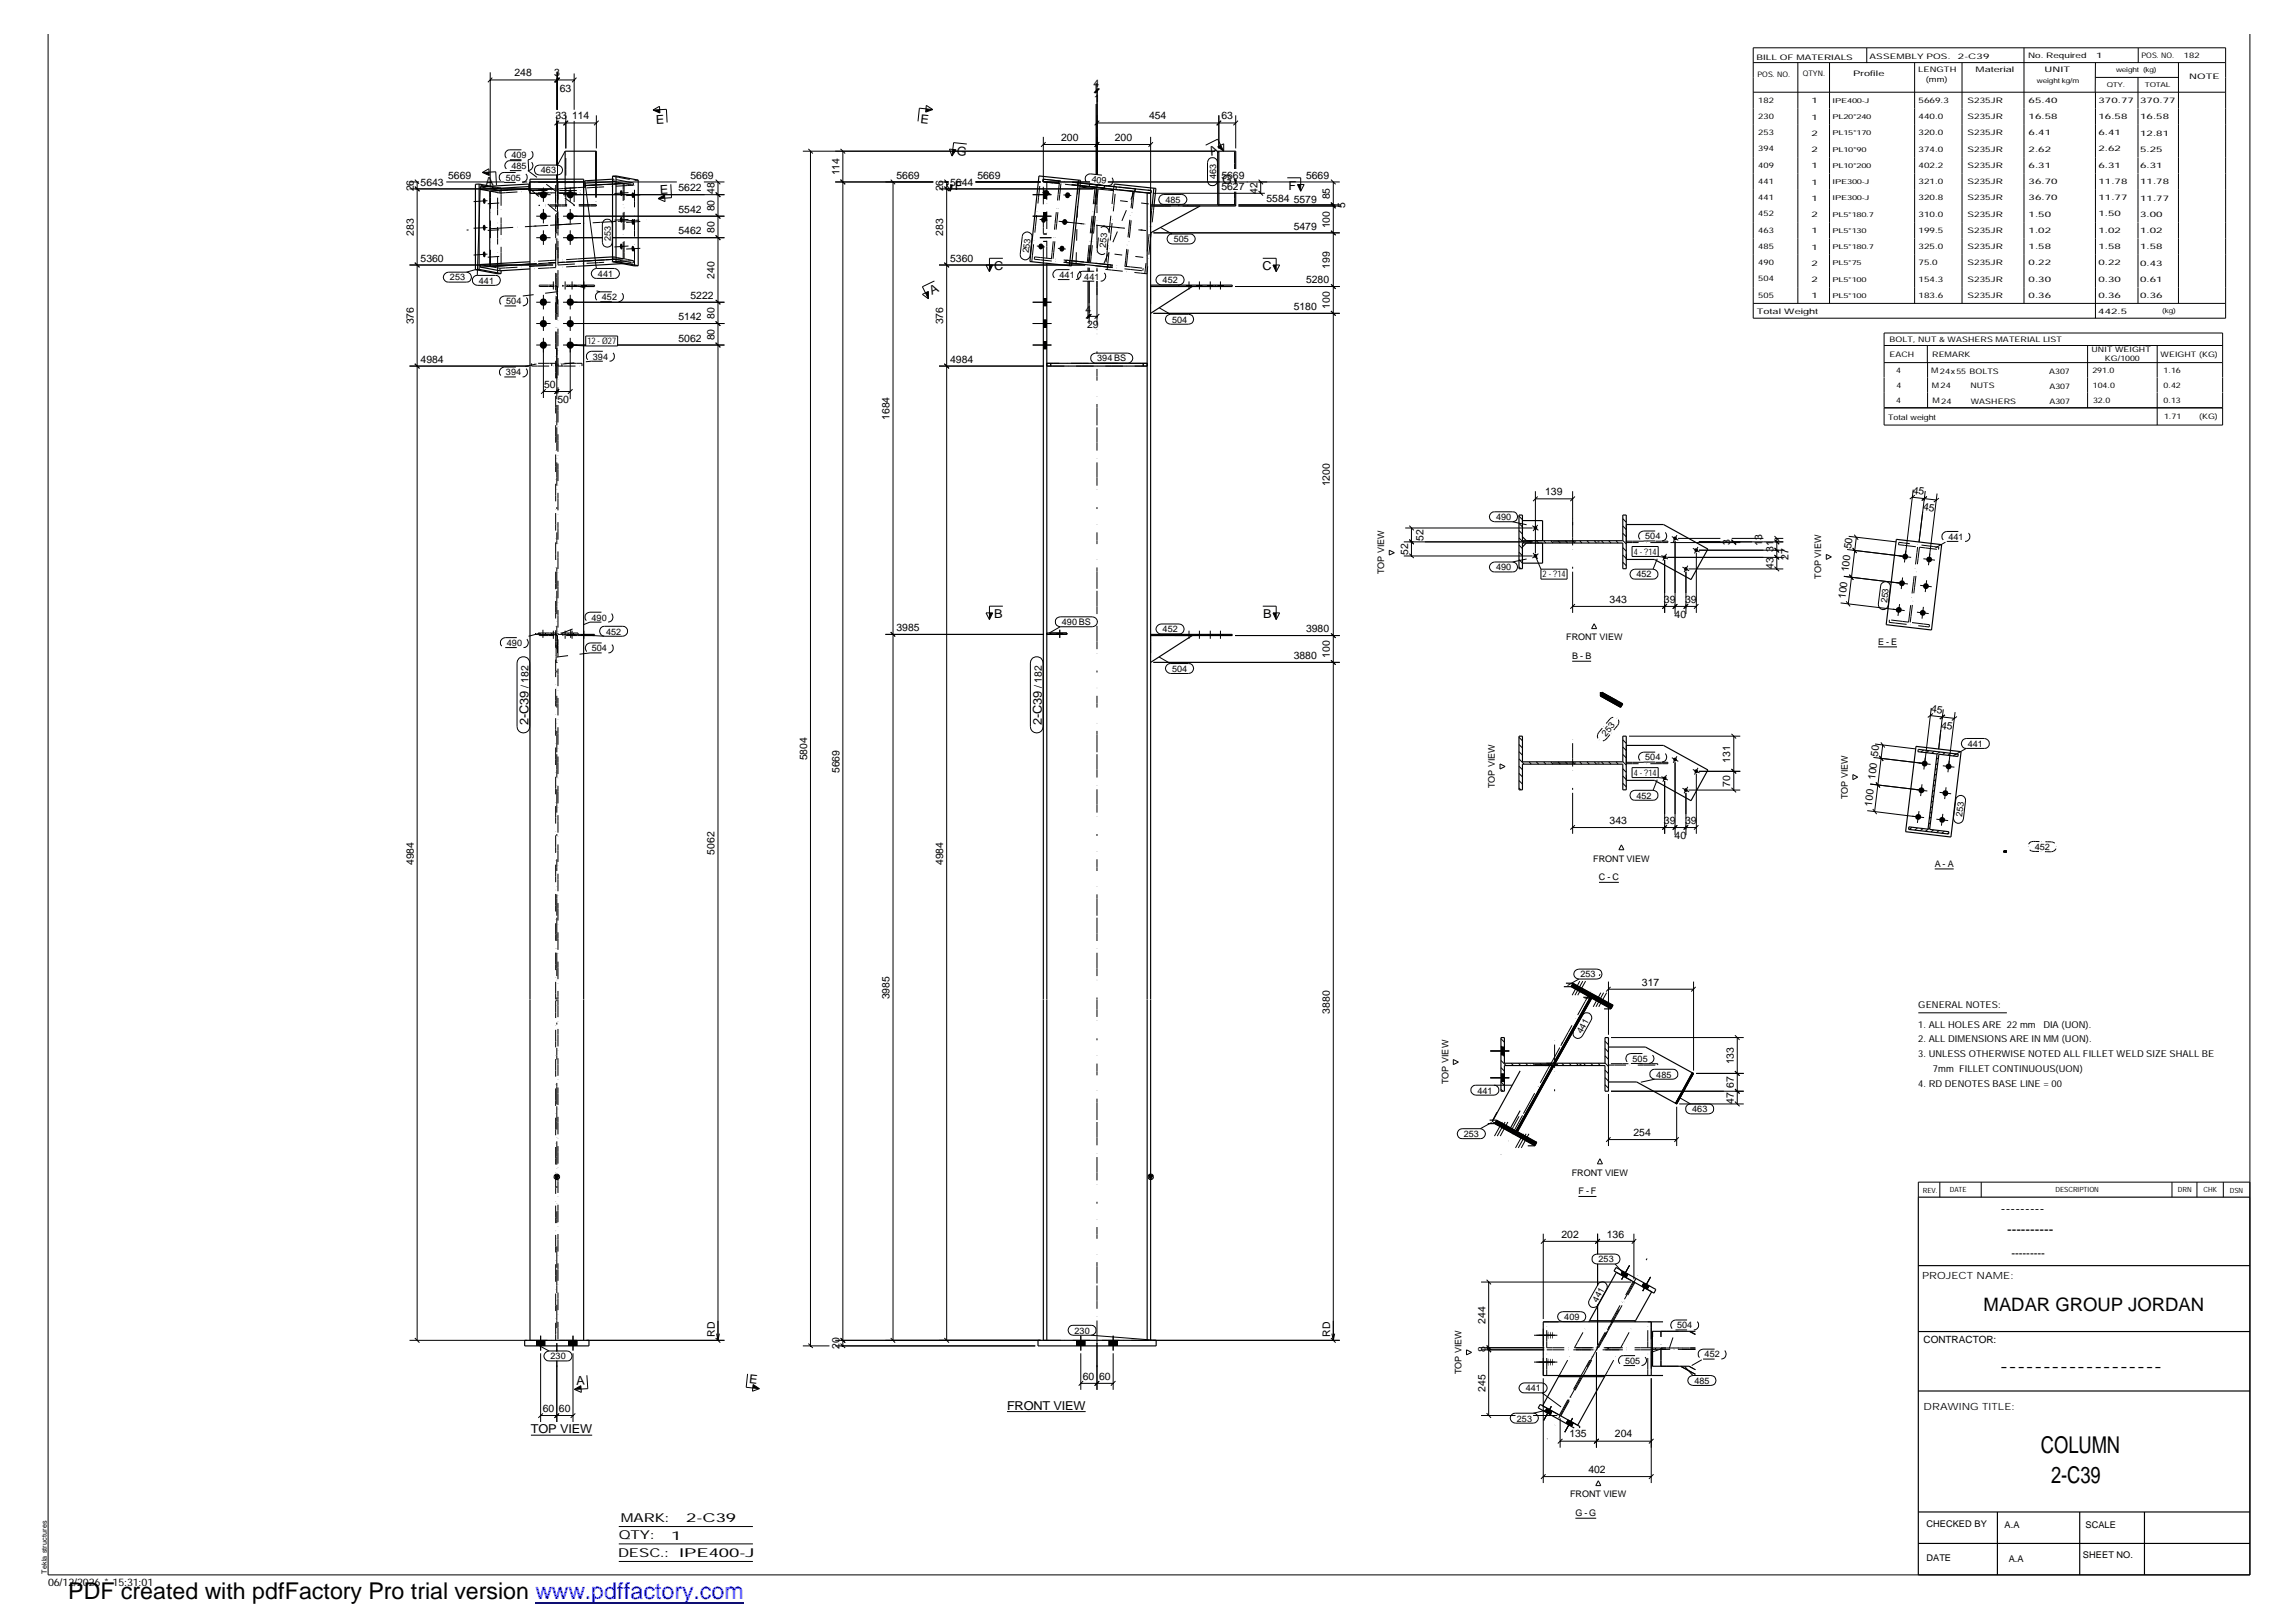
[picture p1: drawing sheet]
<svg xmlns="http://www.w3.org/2000/svg" width="420mm" height="297mm" viewBox="0 0 420 297" stroke-linecap="round" stroke-linejoin="round" font-family="sans-serif">
<defs><g id="words">
<g font-size="4.2">
<text x="373.6" y="265.9">COLUMN</text>
<text x="375.5" y="271.4">2-C39</text>
<text x="12.5" y="292.7">PDF created with pdfFactory Pro trial version www.pdffactory.com</text>
</g>
<text font-size="3.4" x="363.1" y="239.9">MADAR GROUP JORDAN</text>
<g font-size="2.5">
<text x="366.3" y="222.1">---------</text>
<text x="367.5" y="225.9">----------</text>
<text x="366.1" y="250.9">-------------------</text>
</g>
<g font-size="2.2">
<text x="120.1" y="22.7" transform="rotate(-3 120.1 22.7)">E</text>
<text x="168.5" y="22.4" transform="rotate(6 168.5 22.4)">E</text>
<text x="175.1" y="28.4" transform="rotate(6 175.1 28.4)">G</text>
<text x="221.8" y="28.5" transform="rotate(-27 221.8 28.5)">A</text>
<text x="88.9" y="34.1" transform="rotate(-3 88.9 34.1)">A</text>
<text x="120.9" y="35.5" transform="rotate(-3 120.9 35.5)">E</text>
<text x="174.8" y="34.8">F</text>
<text x="223.7" y="33.5" transform="rotate(6 223.7 33.5)">G</text>
<text x="235.9" y="34.8">F</text>
<text x="182" y="49.5">C</text>
<text x="231.1" y="49.5">C</text>
<text x="170.6" y="54" transform="rotate(-27 170.6 54)">A</text>
<text x="182" y="113.1">B</text>
<text x="231.3" y="113.1">B</text>
<text x="96.7" y="132.7" transform="rotate(-90 96.7 132.7)">2-C39</text>
<text x="190.7" y="132.7" transform="rotate(-90 190.7 132.7)">2-C39</text>
<text x="105.5" y="253.4" transform="rotate(-3 105.5 253.4)">A</text>
<text x="137.1" y="253.1" transform="rotate(6 137.1 253.1)">E</text>
<text x="184.4" y="258">FRONT VIEW</text>
<text x="97.2" y="262.3">TOP VIEW</text>
<text x="113.3" y="281.8">QTY:</text>
<text x="113.7" y="278.6">MARK:</text>
<text x="122.9" y="281.8">1</text>
<text x="125.6" y="278.6">2-C39</text>
<text x="113.2" y="285">DESC.:</text>
<text x="124.3" y="284.9">IPE400-J</text>
</g>
<text font-size="2.1" x="368.3" y="230.1">---------</text>
<g font-size="1.9">
<text x="94.2" y="14">248</text>
<text x="101.5" y="14">3</text>
<text x="102.5" y="16.8">63</text>
<text x="200.2" y="15.9">4</text>
<text x="101.7" y="21.8">33</text>
<text x="104.7" y="21.8">114</text>
<text x="200.3" y="18.7">1</text>
<text x="210.4" y="21.8">454</text>
<text x="223.6" y="21.8">63</text>
<text x="194.3" y="25.8">200</text>
<text x="204.1" y="25.8">200</text>
<text x="75.7" y="35" transform="rotate(-90 75.7 35)">26</text>
<text x="77" y="34">5643</text>
<text x="82" y="32.7">5669</text>
<text x="124.2" y="35">5622</text>
<text x="126.4" y="32.7">5669</text>
<text x="130.8" y="35.5" transform="rotate(-90 130.8 35.5)">48</text>
<text x="153.7" y="32.1" transform="rotate(-90 153.7 32.1)">114</text>
<text x="164.1" y="32.7">5669</text>
<text x="172.7" y="35" transform="rotate(-90 172.7 35)">26</text>
<text x="173.9" y="34">5644</text>
<text x="178.9" y="32.7">5669</text>
<text x="223.6" y="32.7">5669</text>
<text x="223.6" y="34.8">5627</text>
<text x="230.2" y="35.4" transform="rotate(-90 230.2 35.4)">42</text>
<text x="239.1" y="32.7">5669</text>
<text x="124.2" y="39">5542</text>
<text x="130.8" y="38.7" transform="rotate(-90 130.8 38.7)">80</text>
<text x="231.9" y="36.9">5584</text>
<text x="236.9" y="37.1">5579</text>
<text x="243.5" y="41.8" transform="rotate(-90 243.5 41.8)">100</text>
<text x="243.5" y="36.5" transform="rotate(-90 243.5 36.5)">85</text>
<text x="246.3" y="38.1" transform="rotate(-90 246.3 38.1)">5</text>
<text x="75.7" y="43.2" transform="rotate(-90 75.7 43.2)">283</text>
<text x="77" y="47.9">5360</text>
<text x="124.2" y="42.9">5462</text>
<text x="130.8" y="42.6" transform="rotate(-90 130.8 42.6)">80</text>
<text x="172.7" y="43.2" transform="rotate(-90 172.7 43.2)">283</text>
<text x="173.9" y="47.9">5360</text>
<text x="236.9" y="42.1">5479</text>
<text x="130.8" y="51" transform="rotate(-90 130.8 51)">240</text>
<text x="239.1" y="51.8">5280</text>
<text x="243.5" y="49.2" transform="rotate(-90 243.5 49.2)">199</text>
<text x="75.7" y="59.4" transform="rotate(-90 75.7 59.4)">376</text>
<text x="124.2" y="58.6">5142</text>
<text x="126.4" y="54.7">5222</text>
<text x="130.8" y="58.4" transform="rotate(-90 130.8 58.4)">80</text>
<text x="172.7" y="59.4" transform="rotate(-90 172.7 59.4)">376</text>
<text x="198.8" y="57.2">4</text>
<text x="236.9" y="56.8">5180</text>
<text x="243.5" y="56.5" transform="rotate(-90 243.5 56.5)">100</text>
<text x="124.2" y="62.6">5062</text>
<text x="130.8" y="62.3" transform="rotate(-90 130.8 62.3)">80</text>
<text x="199" y="60.1">29</text>
<text x="77" y="66.4">4984</text>
<text x="99.6" y="71">50</text>
<text x="173.9" y="66.4">4984</text>
<text x="102.1" y="73.8">50</text>
<text x="162.9" y="76.9" transform="rotate(-90 162.9 76.9)">1684</text>
<text x="243.5" y="89" transform="rotate(-90 243.5 89)">1200</text>
<text x="282.9" y="90.7">139</text>
<text x="350.1" y="90.3" transform="rotate(7 350.1 90.3)">45</text>
<text x="352" y="93.4" transform="rotate(7 352 93.4)">45</text>
<text x="257.8" y="101.5" transform="rotate(-90 257.8 101.5)">52</text>
<text x="260.6" y="99" transform="rotate(-90 260.6 99)">52</text>
<text x="316.8" y="99.8" transform="rotate(-90 316.8 99.8)">3</text>
<text x="322.6" y="100" transform="rotate(-90 322.6 100)">13</text>
<text x="324.7" y="101" transform="rotate(-90 324.7 101)">31</text>
<text x="338.9" y="100.5" transform="rotate(-83 338.9 100.5)">50</text>
<text x="324.7" y="104.2" transform="rotate(-90 324.7 104.2)">43</text>
<text x="327.4" y="102.4" transform="rotate(-90 327.4 102.4)">27</text>
<text x="338.4" y="104.8" transform="rotate(-83 338.4 104.8)">100</text>
<text x="294.7" y="110.3">343</text>
<text x="304.6" y="110.3">39</text>
<text x="306.6" y="113.1">40</text>
<text x="308.5" y="110.3">39</text>
<text x="337.9" y="109.6" transform="rotate(-83 337.9 109.6)">100</text>
<text x="164.1" y="115.5">3985</text>
<text x="239.1" y="115.7">3980</text>
<text x="96.7" y="125.9" transform="rotate(-90 96.7 125.9)">/ 182</text>
<text x="190.7" y="125.9" transform="rotate(-90 190.7 125.9)">/ 182</text>
<text x="236.9" y="120.7">3880</text>
<text x="243.5" y="120.4" transform="rotate(-90 243.5 120.4)">100</text>
<text x="353.5" y="130.3" transform="rotate(7 353.5 130.3)">45</text>
<text x="355.3" y="133.3" transform="rotate(7 355.3 133.3)">45</text>
<text x="147.8" y="139.2" transform="rotate(-90 147.8 139.2)">5804</text>
<text x="153.7" y="141.5" transform="rotate(-90 153.7 141.5)">5669</text>
<text x="316.8" y="144" transform="rotate(-90 316.8 144)">70</text>
<text x="316.8" y="139.6" transform="rotate(-90 316.8 139.6)">131</text>
<text x="343.3" y="142.8" transform="rotate(-83 343.3 142.8)">100</text>
<text x="343.8" y="138.6" transform="rotate(-83 343.8 138.6)">50</text>
<text x="342.7" y="147.6" transform="rotate(-83 342.7 147.6)">100</text>
<text x="294.7" y="150.8">343</text>
<text x="304.6" y="150.8">39</text>
<text x="306.6" y="153.6">40</text>
<text x="308.5" y="150.8">39</text>
<text x="75.7" y="158.4" transform="rotate(-90 75.7 158.4)">4984</text>
<text x="130.8" y="156.4" transform="rotate(-90 130.8 156.4)">5062</text>
<text x="172.7" y="158.4" transform="rotate(-90 172.7 158.4)">4984</text>
<text x="162.9" y="182.9" transform="rotate(-90 162.9 182.9)">3985</text>
<text x="243.5" y="185.5" transform="rotate(-90 243.5 185.5)">3880</text>
<text x="300.6" y="180.4">317</text>
<text x="317.4" y="194.8" transform="rotate(-90 317.4 194.8)">133</text>
<text x="317.4" y="202" transform="rotate(-90 317.4 202)">47</text>
<text x="317.4" y="199.2" transform="rotate(-90 317.4 199.2)">67</text>
<text x="299" y="207.9">254</text>
<text x="285.9" y="226.5">202</text>
<text x="294.2" y="226.5">136</text>
<text x="130.9" y="244.6" transform="rotate(-90 130.9 244.6)">RD</text>
<text x="243.5" y="244.6" transform="rotate(-90 243.5 244.6)">RD</text>
<text x="271.9" y="242.3" transform="rotate(-90 271.9 242.3)">244</text>
<text x="153.7" y="246.9" transform="rotate(-90 153.7 246.9)">20</text>
<text x="271.9" y="247.4" transform="rotate(-90 271.9 247.4)">8</text>
<text x="198.2" y="252.5">60</text>
<text x="201.2" y="252.5">60</text>
<text x="271.9" y="254.7" transform="rotate(-90 271.9 254.7)">245</text>
<text x="99.4" y="258.4">60</text>
<text x="102.3" y="258.4">60</text>
<text x="287.3" y="263.1">135</text>
<text x="295.7" y="263.1">204</text>
<text x="290.8" y="269.6">402</text>
<text x="8.8" y="290.2">06/12/2026 * 15:31:01</text>
</g>
<g font-size="1.8">
<text x="351.9" y="234.1">PROJECT NAME:</text>
<text x="352.2" y="245.8">CONTRACTOR:</text>
<text x="352.2" y="258.1">DRAWING TITLE:</text>
</g>
<g font-size="1.7">
<text x="93.6" y="28.9">409</text>
<text x="92.6" y="33.1">505</text>
<text x="93.6" y="30.9">485</text>
<text x="99" y="31.7">463</text>
<text x="199.8" y="33.4" transform="rotate(6 199.8 33.4)">409</text>
<text x="222.6" y="32.8" transform="rotate(-90 222.6 32.8)">463</text>
<text x="213.4" y="37.1">485</text>
<text x="111.8" y="44.1" transform="rotate(-90 111.8 44.1)">253</text>
<text x="188.4" y="46.4" transform="rotate(-84 188.4 46.4)">253</text>
<text x="202.4" y="45.4" transform="rotate(-84 202.4 45.4)">253</text>
<text x="214.9" y="44.4">505</text>
<text x="82.4" y="51.3">253</text>
<text x="87.7" y="51.9">441</text>
<text x="109.5" y="50.7">441</text>
<text x="194" y="50.9">441</text>
<text x="198.5" y="51.2">441</text>
<text x="212.9" y="51.8">452</text>
<text x="92.7" y="55.7">504</text>
<text x="110.2" y="54.9">452</text>
<text x="214.6" y="59">504</text>
<text x="107.5" y="63">12- Ø27</text>
<text x="108.5" y="65.8">394</text>
<text x="92.6" y="68.7">394</text>
<text x="200.9" y="66.2">394 BS</text>
<text x="273.9" y="95.2">490</text>
<text x="299.1" y="101.5">4- ?14</text>
<text x="301.2" y="98.7">504</text>
<text x="356.7" y="98.8">441</text>
<text x="253.4" y="105.1" transform="rotate(-90 253.4 105.1)">TOP VIEW</text>
<text x="273.9" y="104.4">490</text>
<text x="282.4" y="105.7">2- ?14</text>
<text x="299.6" y="105.7">452</text>
<text x="333.4" y="105.9" transform="rotate(-90 333.4 105.9)">TOP VIEW</text>
<text x="108.3" y="113.6">490</text>
<text x="345.5" y="110.4" transform="rotate(-83 345.5 110.4)">253</text>
<text x="92.8" y="118.2">490</text>
<text x="108.3" y="119.2">504</text>
<text x="111" y="116.1">452</text>
<text x="194.4" y="114.4">490 BS</text>
<text x="212.9" y="115.7">452</text>
<text x="286.7" y="117.2">FRONT VIEW</text>
<text x="343.8" y="118">E - E</text>
<text x="214.6" y="123">504</text>
<text x="287.8" y="120.7">B - B</text>
<text x="294" y="134.8" transform="rotate(-50 294 134.8)">253</text>
<text x="360.3" y="136.7">441</text>
<text x="299.1" y="142">4- ?14</text>
<text x="301.2" y="139.2">504</text>
<text x="273.7" y="144.3" transform="rotate(-90 273.7 144.3)">TOP VIEW</text>
<text x="299.6" y="146.2">452</text>
<text x="338.3" y="146.2" transform="rotate(-90 338.3 146.2)">TOP VIEW</text>
<text x="359.2" y="149.5" transform="rotate(-83 359.2 149.5)">253</text>
<text x="372.5" y="155.5" transform="rotate(2 372.5 155.5)">452</text>
<text x="291.7" y="157.7">FRONT VIEW</text>
<text x="292.7" y="161.1">C - C</text>
<text x="354.2" y="158.7">A - A</text>
<text x="289.3" y="178.9">253</text>
<text x="351.2" y="184.6">GENERAL NOTES:</text>
<text x="289.6" y="189.2" transform="rotate(-61 289.6 189.2)">441</text>
<text x="351.2" y="190.8">2. ALL DIMENSIONS ARE IN MM(UON).</text>
<text x="351.2" y="188.1">1. ALL HOLES ARE 22 mm</text>
<text x="374.1" y="188.1">DIA (UON).</text>
<text x="298.9" y="194.3">505</text>
<text x="303.2" y="197.2">485</text>
<text x="351.2" y="193.5">3. UNLESS OTHERWISE NOTED ALL FILLET WELD SIZE SHALL BE</text>
<text x="353.9" y="196.2">7mm FILLET CONTINUOUS(UON)</text>
<text x="265.2" y="198.4" transform="rotate(-90 265.2 198.4)">TOP VIEW</text>
<text x="270.5" y="200.1">441</text>
<text x="309.8" y="203.6">463</text>
<text x="351.2" y="198.9">4. RD DENOTES BASE LINE = 00</text>
<text x="268" y="208.1">253</text>
<text x="287.7" y="215.2">FRONT VIEW</text>
<text x="289" y="218.6">F - F</text>
<text x="292.7" y="231">253</text>
<text x="292.5" y="238.4" transform="rotate(-61 292.5 238.4)">441</text>
<text x="196.7" y="244.1">230</text>
<text x="286.4" y="241.6">409</text>
<text x="307" y="243.1">504</text>
<text x="100.8" y="248.8">230</text>
<text x="267.5" y="251.5" transform="rotate(-90 267.5 251.5)">TOP VIEW</text>
<text x="297.5" y="249.6">505</text>
<text x="312.1" y="248.4">452</text>
<text x="279.3" y="254.6">441</text>
<text x="310.2" y="253.3">485</text>
<text x="277.7" y="260.2">253</text>
<text x="287.4" y="274.1">FRONT VIEW</text>
<text x="288.4" y="277.5">G - G</text>
<text x="352.7" y="279.5">CHECKED BY</text>
<text x="367" y="279.6">A.A</text>
<text x="381.8" y="279.7">SCALE</text>
<text x="352.7" y="285.7">DATE</text>
<text x="367.7" y="285.9">A.A</text>
<text x="381.3" y="285.1">SHEET NO.</text>
</g>
<g font-size="1.4">
<text x="321.6" y="10.9">BILL OF MATERIALS</text>
<text x="342.3" y="10.7">ASSEMBLY POS.</text>
<text x="358.4" y="10.7">2-C39</text>
<text x="371.3" y="10.6">No. Required</text>
<text x="383.8" y="10.6">1</text>
<text x="392" y="10.6">POS. NO.</text>
<text x="399.8" y="10.7">182</text>
<text x="321.7" y="14">POS. NO.</text>
<text x="330" y="14">QTYN.</text>
<text x="339.3" y="13.8">Profile</text>
<text x="351.2" y="13.2">LENGTH</text>
<text x="352.6" y="15">(mm)</text>
<text x="361.7" y="13.2">Material</text>
<text x="374.3" y="13.2">UNIT</text>
<text x="400.8" y="14.4">NOTE</text>
<text x="321.9" y="18.8">182</text>
<text x="321.9" y="21.7">230</text>
<text x="331.6" y="18.9">1</text>
<text x="331.6" y="21.9">1</text>
<text x="351.2" y="18.8">5669.3</text>
<text x="351.2" y="21.8">440.0</text>
<text x="360.2" y="18.8">S235JR</text>
<text x="360.2" y="21.8">S235JR</text>
<text x="371.4" y="18.9">65.40</text>
<text x="371.4" y="21.8">16.58</text>
<text x="384.2" y="18.8">370.77</text>
<text x="384.2" y="21.8">16.58</text>
<text x="391.8" y="18.9">370.77</text>
<text x="391.8" y="21.8">16.58</text>
<text x="321.9" y="24.8">253</text>
<text x="321.9" y="27.7">394</text>
<text x="331.6" y="24.8">2</text>
<text x="331.6" y="27.8">2</text>
<text x="351.2" y="24.8">320.0</text>
<text x="351.2" y="27.8">374.0</text>
<text x="360.2" y="24.8">S235JR</text>
<text x="360.2" y="27.8">S235JR</text>
<text x="371.4" y="24.8">6.41</text>
<text x="371.4" y="27.8">2.62</text>
<text x="384.2" y="24.8">6.41</text>
<text x="384.2" y="27.7">2.62</text>
<text x="391.8" y="24.8">12.81</text>
<text x="391.8" y="27.8">5.25</text>
<text x="321.9" y="30.7">409</text>
<text x="321.9" y="33.6">441</text>
<text x="331.6" y="30.8">1</text>
<text x="331.6" y="33.8">1</text>
<text x="351.2" y="30.7">402.2</text>
<text x="351.2" y="33.7">321.0</text>
<text x="360.2" y="30.7">S235JR</text>
<text x="360.2" y="33.7">S235JR</text>
<text x="371.4" y="30.8">6.31</text>
<text x="371.4" y="33.7">36.70</text>
<text x="384.2" y="30.7">6.31</text>
<text x="384.2" y="33.7">11.78</text>
<text x="391.8" y="30.8">6.31</text>
<text x="391.8" y="33.7">11.78</text>
<text x="321.9" y="36.6">441</text>
<text x="321.9" y="39.6">452</text>
<text x="331.6" y="36.7">1</text>
<text x="331.6" y="39.7">2</text>
<text x="351.2" y="36.7">320.8</text>
<text x="351.2" y="39.7">310.0</text>
<text x="360.2" y="36.6">S235JR</text>
<text x="360.2" y="39.7">S235JR</text>
<text x="371.4" y="36.7">36.70</text>
<text x="371.4" y="39.7">1.50</text>
<text x="384.2" y="36.6">11.77</text>
<text x="384.2" y="39.6">1.50</text>
<text x="391.8" y="36.7">11.77</text>
<text x="391.8" y="39.7">3.00</text>
<text x="321.9" y="42.6">463</text>
<text x="321.9" y="45.5">485</text>
<text x="331.6" y="42.7">1</text>
<text x="331.6" y="45.7">1</text>
<text x="351.2" y="42.6">199.5</text>
<text x="351.2" y="45.6">325.0</text>
<text x="360.2" y="42.6">S235JR</text>
<text x="360.2" y="45.6">S235JR</text>
<text x="371.4" y="42.7">1.02</text>
<text x="371.4" y="45.6">1.58</text>
<text x="384.2" y="42.6">1.02</text>
<text x="384.2" y="45.6">1.58</text>
<text x="391.8" y="42.7">1.02</text>
<text x="391.8" y="45.6">1.58</text>
<text x="321.9" y="48.5">490</text>
<text x="321.9" y="51.5">504</text>
<text x="331.6" y="48.6">2</text>
<text x="331.6" y="51.6">2</text>
<text x="351.2" y="48.6">75.0</text>
<text x="351.2" y="51.5">154.3</text>
<text x="360.2" y="48.5">S235JR</text>
<text x="360.2" y="51.5">S235JR</text>
<text x="371.4" y="48.6">0.22</text>
<text x="371.4" y="51.5">0.30</text>
<text x="384.2" y="48.5">0.22</text>
<text x="384.2" y="51.5">0.30</text>
<text x="391.8" y="48.6">0.43</text>
<text x="391.8" y="51.6">0.61</text>
<text x="321.6" y="57.5">Total Weight</text>
<text x="321.9" y="54.5">505</text>
<text x="331.6" y="54.6">1</text>
<text x="351.2" y="54.5">183.6</text>
<text x="360.2" y="54.5">S235JR</text>
<text x="371.4" y="54.6">0.36</text>
<text x="384.1" y="57.4">442.5</text>
<text x="384.2" y="54.5">0.36</text>
<text x="391.8" y="54.6">0.36</text>
<text x="345.9" y="65.4">EACH</text>
<text x="345.9" y="62.5">BOLT, NUT &amp; WASHERS MATERIAL LIST</text>
<text x="353.7" y="65.3">REMARK</text>
<text x="382.9" y="64.5">UNIT WEIGHT</text>
<text x="395.6" y="65.3">WEIGHT (KG)</text>
<text x="347.1" y="68.3">4</text>
<text x="347.2" y="70.9">4</text>
<text x="353.5" y="68.4">M24x55 BOLTS</text>
<text x="353.7" y="71.1">M24</text>
<text x="360.7" y="71.1">NUTS</text>
<text x="375.2" y="68.4">A307</text>
<text x="375.2" y="71.2">A307</text>
<text x="383.1" y="68.4">291.0</text>
<text x="383.2" y="71">104.0</text>
<text x="385.4" y="66">KG/1000</text>
<text x="396.1" y="68.3">1.16</text>
<text x="396.1" y="71.1">0.42</text>
<text x="345.7" y="76.8">Total weight</text>
<text x="347.1" y="73.8">4</text>
<text x="353.8" y="73.8">M24</text>
<text x="360.8" y="73.9">WASHERS</text>
<text x="375.2" y="74">A307</text>
<text x="383.2" y="73.7">32.0</text>
<text x="396.1" y="73.8">0.13</text>
<text x="396.2" y="76.7">1.71</text>
<text x="402.6" y="76.6">(KG)</text>
</g>
<g font-size="1.3">
<text x="352" y="218.3">REV.</text>
<text x="357" y="218.2">DATE</text>
<text x="376.3" y="218.2">DESCRIPTION</text>
<text x="398.7" y="218.2">DRN</text>
<text x="403.4" y="218.2">CHK</text>
<text x="408.2" y="218.3">DSN</text>
<text x="8.6" y="288" transform="rotate(-90 8.6 288)">Tekla structures</text>
</g>
<g font-size="1.2">
<text x="372.9" y="15.2">weight kg/m</text>
<text x="385.7" y="15.9">QTY.</text>
<text x="387.4" y="13.2">weight (kg)</text>
<text x="392.7" y="15.9">TOTAL</text>
<text x="335.5" y="18.8">IPE400-J</text>
<text x="335.5" y="21.8">PL20*240</text>
<text x="335.5" y="24.8">PL15*170</text>
<text x="335.5" y="27.8">PL10*90</text>
<text x="335.5" y="30.7">PL10*200</text>
<text x="335.5" y="33.7">IPE300-J</text>
<text x="335.5" y="36.7">IPE300-J</text>
<text x="335.5" y="39.7">PL5*180.7</text>
<text x="335.5" y="42.6">PL5*130</text>
<text x="335.5" y="45.6">PL5*180.7</text>
<text x="335.5" y="48.6">PL5*75</text>
<text x="335.5" y="51.5">PL5*100</text>
<text x="335.5" y="54.5">PL5*100</text>
<text x="395.9" y="57.3">(kg)</text>
</g>
</g></defs>
<g fill="none" stroke="#000" stroke-width=".18">
<path d="M89.7 14.6h15.4M89.7 13.2v20.9M90.1 14.2l-.8 .9M101.9 13.2v6.9M102.1 13.2v6.9M102.4 14.2l-.9 .9 .8-.8M102.5 14.2l-.9 .9 .8-.8M105.1 13.4v6.7M105.5 14.2l-.8 .9M169.6 19.3l1.2 .8-1.3 .4zM200.7 16.6h.2M200.7 15.2v1.8"/>
<path d="M200.7 19v13M200.8 15.2v16.8M200.9 16.2v15.8M201.1 16.2l-.8 .8M201.2 16.2l-.8 .8M201.3 16.2l-.9 .8M321 8.7h86.5v49.5h-86.5zM321 11.5h86.5M321 16.9h86.5M329.1 11.5v44M334.9 11.5v44M341.8 8.8v2.7"/>
<path d="M350.5 11.5v44M359.2 11.5v44M370.5 8.7v46.8M383.6 11.5v5.4M383.6 14.2h15.3M383.6 16.9v41.3M391.4 14.2v41.3M391.5 8.8v2.7M398.8 11.5v44M411.9 6.3v281.9h-403.1v-281.9M75 33.3h1.7M75 34.6h26.3"/>
<path d="M75.9 34.1l.9 .9M75.9 32.9l.8 .7M76.4 33.3v212M81.7 33.3h10.6M87.9 34.2l-.5 16.2M88.3 31.6l1.2-.7 .1 1.2zM88.3 31.6l2.5-.2 .1 2.5M89.2 36.7l-2.5 .2M95.6 33.3h.9M98.1 30.5l.6-.3h3.4a.91 .91 0 0 1 .9 .9 .91 .91 0 0 1-.9 .9h-3.4a.93 .93 0 0 1-.8-.5 .93 .93 0 0 1 .2-1zM98.2 35.6h2.6M98.2 39.6h2.6"/>
<path d="M99.5 34.3v2.6M99.5 38.3v2.6M101.9 22.5h7.3M101.9 21.1v9.2M101.9 32v.8M102.1 22.1v15.1M102.4 22.1l-.9 .8M103.1 35.6h29.5M103.1 39.6h29.5M103.5 27.7l-1.4 2.5M103.6 21.1v6.1M104 22.1l-.8 .8"/>
<path d="M104.4 34.3v2.6M104.4 38.3v2.6M105.1 22.1v14.9M107.1 33.1l2.1 16M107.4 33.3h16.5M109.2 21.1v6.1M109.6 22.1l-.8 .8M115.1 35.2l-2.6 .2M117.2 35.7l-2.6 .1M119.5 20.1l1.2-.6 .1 1.2zM119.5 20.1l2.5-.1 .1 2.4M120.5 36.4l1.2-.7 .1 1.2z"/>
<path d="M122.8 33.7l.1 2.5-2.4 .2M128.9 33.3h3.7M131 39.1l.9 .9M131 35.2l.9 .9M131 32.9l.9 .8M131.4 33.3v212M147 27.7h75.5M148 27.2l.8 .9M148.4 27.7v218.6M152.9 33.3h18M153.9 32.9l.8 .8M153.9 27.2l.8 .9"/>
<path d="M154.3 27.7v218.6M163.1 32.9l.8 .8M163.5 33.3v212M170.8 20.1l-2.5-.3-.2 2.4M171.9 33.3h1.8M171.9 34.6h28.3M172.9 34.1l.8 .9M172.9 32.9l.8 .7M173.3 33.3v212M173.7 33.8h-.4l.6 1.2M173.8 27.3l1.2 .1-.7 1.2zM173.9 34.3v.7"/>
<path d="M174.3 34.3l-.4 .7M177 26.4l-2.4-.3-.3 2.5M178.6 33.3h11.9M189.1 35.6h3.4M189.1 39.6h3.4M190.8 35.2l1.5 .2M191 36.3h.6M191 35h.6M191 38.9h.6M191 26.4h19.7M191 25v7.8M191.4 26l-.8 .9"/>
<path d="M191.5 33.3h8.1M194.7 35.7l1.4 .1M200.7 33.7v.4M200.8 33.7v.2M200.8 22.5h25.4M200.9 33.7v.4M201.3 22.1l-.9 .8M201.3 26l-.9 .9M202.8 33.3h42.5M210.7 25v9.9M211.1 26l-.8 .9M211.2 35.4h20.4"/>
<path d="M212.4 35.9l.7-.3h3.3a.91 .91 0 0 1 .9 .9 .91 .91 0 0 1-.9 .9h-3.3a.91 .91 0 0 1-.9-.5 .91 .91 0 0 1 .2-1zM220.7 26.6l2.2-1.1 1.1 2.2M221.3 29.1a.91 .91 0 0 1 1-.2 .91 .91 0 0 1 .6 .8v3.4a.91 .91 0 0 1-.9 .9 .91 .91 0 0 1-.9-.9v-3.4zM222.9 26.9l1.1-.6v1.4zM223.1 21.1v6.1M223.6 22.1l-.8 .8 .7-.8M226.2 21.1v6.1M226.7 22.1l-.9 .8M226.7 37.7h18.8M226.7 37.5h18.8M230.4 35l.8 .8M230.4 32.9l.8 .8"/>
<path d="M230.8 33.3v2.1M235.7 32.5h2.4v2.5M237.5 33.8h1.3l-.7 1.2zM243.7 32.9l.8 .8M243.7 37.3l.8 .8M243.7 37.1l.8 .8M244.1 33.3v212M75 48.5h26.3M75.9 48.1l.9 .8M81.4 50.1l.7-.3h3.3a.91 .91 0 0 1 .9 .9 .91 .91 0 0 1-.9 .9h-3.3a.88 .88 0 0 1-.9-.5 .88 .88 0 0 1 .2-1zM86.7 50.7l.7-.3h3.3a.91 .91 0 0 1 .9 .9 .91 .91 0 0 1-.9 .9h-3.3a.92 .92 0 0 1-.9-.5 .92 .92 0 0 1 .2-1zM87 49.3l-1.6 .5"/>
<path d="M89.2 41.6l-2.5 .2M89.2 46.5l-2.5 .2M98.2 55.3h2.6M98.2 59.2h2.6M98.2 43.5h2.6M99.5 42.1v2.7M99.5 54v2.6M99.5 57.9v2.7M103.1 55.3h29.5M103.1 59.2h29.5M103.1 43.5h7.2M104.4 42.1v2.7"/>
<path d="M104.4 54v2.6M104.4 57.9v2.7M106.4 52.2v.2M106.9 51.5v1.5M107.4 52.2v.2M108.5 49.4l.7-.3h3.3a.91 .91 0 0 1 .9 .9 .91 .91 0 0 1-.9 1h-3.3a.88 .88 0 0 1-.9-.6 .88 .88 0 0 1 .2-1zM110.5 40.4a.91 .91 0 0 1 1-.2 .91 .91 0 0 1 .6 .8v3.4a.91 .91 0 0 1-.9 .8 .91 .91 0 0 1-.9-.8v-3.4zM112.1 43.5h20.5M115.1 40.2l-2.6 .1M115.1 45l-2.6 .2M117.2 40.5l-2.6 .2M117.2 45.5l-2.6 .1"/>
<path d="M131 58.8l.9 .8M131 54.9l.9 .8-.8-.8M131 43.1l.9 .8M168.9 53.9l1.1-.6v1.4zM171.1 51.4l-2.2 1.1 1.1 2.2M171.9 48.5h26.8M172.9 48.1l.8 .8M180.5 48.5l.6 1.2M181.7 48.5l-.6 1.2M183.6 47.3h-2.5v2.4M187.5 42.7a.89 .89 0 0 1 1-.1 .89 .89 0 0 1 .4 .9l-.3 3.3a.92 .92 0 0 1-1 .8 .92 .92 0 0 1-.8-1l.4-3.3v-.4zM189.1 55.3h3.4"/>
<path d="M189.1 59.2h3.4M189.8 45l1.5 .2M190.3 40.2l1.5 .1M191 40.2h.6M191 56h.6M191 54.6h.6M191 59.9h.6M191 58.6h.6M193.7 45.5l1.4 .1M194.2 40.5l1.4 .2M199.2 57.9h1.6M199.2 49v.7"/>
<path d="M199.2 51.4v6.9M199.4 49v.7M199.4 51.4v7.9M199.6 57.5l-.8 .8M199.8 57.5l-.8 .8M200.8 49v.7M200.8 51.4v7.9M201.3 57.5l-.9 .8M211.2 57.3h34.1M211.2 42.6h34.1M211.9 50.6l.7-.3h3.3a.91 .91 0 0 1 .9 .9 .91 .91 0 0 1-.9 .9h-3.3a.91 .91 0 0 1-.9-.5 .91 .91 0 0 1 .2-1zM212.2 56.3l2.1 1.2"/>
<path d="M212.5 41.6l2.1 1.2M213.7 57.8l.6-.3h3.3a.91 .91 0 0 1 .9 .9 .91 .91 0 0 1-.9 .9h-3.3a.91 .91 0 0 1-.9-.5 .91 .91 0 0 1 .3-1zM213.9 43.1l.3-.2 .4-.1h3.3a.91 .91 0 0 1 .9 .9 .91 .91 0 0 1-.9 .9h-3.3a.94 .94 0 0 1-.8-.5 .94 .94 0 0 1 .1-1zM217.2 52.2v.2M217.7 51.5v1.5M218.1 52.2v.2M219.1 52.2v.2M219.6 51.5v1.5M220 52.2v.2M221.1 52.2v.2M221.6 51.5v1.5M222 52.2v.2"/>
<path d="M223 52.2v.2M223.4 51.5v1.5M223.9 52.2v.2M226.1 52.4h19.2M231.2 47.3h2.4v2.4M233 48.5h1.3l-.7 1.2zM243.7 56.9l.8 .9M243.7 52l.8 .9M243.7 42.2l.8 .8M321 55.5h86.5M75 67h21.8M75.9 66.6l.9 .8"/>
<path d="M98.2 63.1h2.6M99.5 61.8v11M99.5 71.7h4.9M99.9 71.2l-.8 .9M101.9 63.7v9.4M102.4 71.2l-.9 .9M103.1 63.1h4.2M104.4 61.8v11.3M104.4 63.1l2.8 .2M104.8 71.2l-.8 .9M107.2 61.5h5.9v1.8h-5.9zM113 63.1h19.6"/>
<path d="M131 62.7l.9 .9M171.9 67h19.2M172.9 66.6l.8 .8M189.1 63.1h3.4M191 63.8h.6M191 62.5h.6M199.9 64.9l.7-.3h5.9a.91 .91 0 0 1 .9 .9 .91 .91 0 0 1-.9 .9h-5.9a.91 .91 0 0 1-.9-.5 .91 .91 0 0 1 .2-1zM344.9 66.4h62M344.9 60.9h62v16.9h-62zM344.9 63.2h62M344.9 74.6h62M345 74.7h61.9"/>
<path d="M352.8 63.2v3.2M352.9 66.4v8.3M382.2 63.2v11.5M394.9 63.2v14.6M257 99.2h23.6M257.3 96.6h23.3M258 98.7l.8 .9M258 96.2l.8 .9M258.4 96.6v5.2M273 93.9l.6-.2h3.3a.91 .91 0 0 1 .9 .9 .91 .91 0 0 1-.9 .9h-3.3a.91 .91 0 0 1-.9-.6 .91 .91 0 0 1 .3-1zM276.9 95.5l2.6 .5M278.1 94.5l.6 .6"/>
<path d="M278.1 95.8l.6 .6M278.1 97.1l.6 .6M278.1 98.5l.9 .9M278.1 99.8l.6 .6M280 99l.3 .4M280.5 96.2l1.1 .9M281.1 91.3h6.8M281.1 89.9v11.3M281.3 99l.4 .4M281.5 96.1l-.8 1.1M281.5 90.9l-.8 .8M282.6 99l.4 .4"/>
<path d="M283.9 99l.4 .4M285.2 99l.5 .4M286.6 99l.4 .4M287.9 99l.4 .4M287.9 89.9v6.2M288.3 90.9l-.8 .8M289.2 99l.4 .4M290.5 99l.5 .4M291.9 99l.4 .4M293.2 99l.4 .4M294.5 99l.4 .4M295.9 99l.3 .4"/>
<path d="M297.1 94.9l.6 .7M297.1 96.3l.6 .6M297.1 97.6l.6 .6M297.1 98.9l.6 .7M305.8 99.3h12.8M306.1 98.2l1.2 .7M306.7 99v13.4M307 97.9l-.7 1.3M307.2 98.5h7.8M311 99.2h15.5M317 98.9l.8 .8M317 98.7l.8 .9"/>
<path d="M317 98.5h5.8M317.4 99.2v.1M324.9 98.7l.8 .9M324.9 98.1l.8 .9M324.9 98.5h1.6M325.3 98.5v5.6M338.5 98.2l8.6 1M339.5 97.9l.7 .9M339.9 98.3l-1.5 12.2M350.1 91l4.4 .5M350.3 89.6l-1.6 13.3M350.6 90.6l-1 .7"/>
<path d="M352.3 90.9l-1 8.3M352.5 89.9l-.2 1.7M352.8 90.9l-1 .7M354.6 90.3l-1.4 11.6M355 91.2l-1 .7M106.4 116.1v.2M106.9 115.4v1.5M107.4 116.1v.2M107.8 116.3l2.9 .1M110 114.9l.7-.3h3.3a.91 .91 0 0 1 .9 .9 .91 .91 0 0 1-.9 .9h-3.3a.94 .94 0 0 1-.8-.5 .94 .94 0 0 1 .1-1zM162.1 116.1h29M163.1 115.7l.8 .8"/>
<path d="M180.5 112.2h1.2l-.6 1.2zM183.6 110.9h-2.5v2.5M193.5 113.1l.6-.2h5.9a.91 .91 0 0 1 .9 .9 .91 .91 0 0 1-.9 .9h-5.9a.91 .91 0 0 1-.9-.6 .91 .91 0 0 1 .3-1zM193.5 115.9v.2M194 115.3v1.4M194.1 114.7l-2.1 1.2M194.5 115.9v.2M211.9 114.5l.7-.3h3.3a.91 .91 0 0 1 .9 .9 .91 .91 0 0 1-.9 .9h-3.3a.88 .88 0 0 1-.9-.5 .88 .88 0 0 1 .2-1zM217.2 116.1v.2M217.7 115.4v1.5M218.1 116.1v.2M219.1 116.1v.2"/>
<path d="M219.6 115.4v1.5M220 116.1v.2M221.1 116.1v.2M221.6 115.4v1.5M222 116.1v.2M223 116.1v.2M223.4 115.4v1.5M223.9 116.1v.2M226.1 116.3h19.2M231.2 110.9h2.4v2.5M233 112.2h1.3l-.7 1.2zM243.7 115.9l.8 .8"/>
<path d="M254.3 100.7l1 .5-1 .4zM257 101.8h23.6M258 101.3l.8 .8M273 103.2l.6-.3h3.3a.91 .91 0 0 1 .9 .9 .91 .91 0 0 1-.9 .9h-3.3a.88 .88 0 0 1-.8-.6 .88 .88 0 0 1 .2-.9zM278.1 101.1l.6 .6M278.1 102.4l.6 .7M278.1 103.7l.3 .4M279.5 102.3l-2.6 .6M280.7 101.2l.8 1.1M281.1 101.8l1 2.4M281.6 101.3l-1.1 .8M282.1 104.2h4.8v1.8h-4.8z"/>
<path d="M287.9 111h22.7M287.9 104.6v7.6M288.3 110.6l-.8 .8M291.8 114.2l.5 .8h-.9zM297.1 100.2l.6 .7M297.1 101.6l.6 .6M297.1 102.9l.6 .6M298.7 104.5l.6-.3h3.3a.91 .91 0 0 1 .9 .9 .91 .91 0 0 1-.9 .9h-3.3a.91 .91 0 0 1-.8-.6 .91 .91 0 0 1 .2-.9zM298.8 100h4.8v1.8h-4.8zM303.4 102.3l-.8 1.9M303.6 101.8l1.2 .2M304.2 101.7l1.2 .6"/>
<path d="M304.8 102.5v9.7M305.1 101.4l-.7 1.2M305.2 110.6l-.9 .8M305.3 102h21.4M307.1 110.6l-.9 .8M308 103.8l1.2 .7M308.7 104.6v7.8M309 103.5l-.7 1.2M309 110.6l-.8 .8M309.1 110.6l-.8 .8M309.1 104.1h17.4M309.9 100.4l1.2 .6"/>
<path d="M310.6 101.2v11M310.9 100.1l-.7 1.2M310.9 110.6l-.8 .8M311 100.7h15.7M324.9 103.7l.8 .8M324.9 100.3l.8 .8M325.6 102.3l-.7-.7 .8 .8M334.3 101.5l1 .4-1 .5zM337 110.3l10.1 1.3M337.6 105.5l10.1 1.2M338 110.1l.7 .9M338.2 100.6l10.1 1.2"/>
<path d="M338.6 105.2l.7 .9M339.2 100.3l.7 .9-.7-.8M343.8 118.4h3.5M344.6 106.7a.88 .88 0 0 1 1-.1 .88 .88 0 0 1 .5 .9l-.4 3.3a.92 .92 0 0 1-1 .8 .92 .92 0 0 1-.8-1l.4-3.3 .1-.4zM346.5 111.5l2.2 .2M347.1 106.6l2.2 .3M347.7 101.8l2.2 .2M347.8 110.6l-.3 2.1M348.3 105.7l-.2 2.1M350.9 112l2.2 .3M351.5 107.1l2.2 .3M352.1 102.3l2.1 .2"/>
<path d="M352.1 111.1l-.2 2.1M352.7 106.2l-.2 2.2M353.3 101.3l-.2 2.1M95 120.5a1.19 1.19 0 0 1 1.3-.2 1.19 1.19 0 0 1 .7 1.1v11.6a1.16 1.16 0 0 1-1.2 1.1 1.16 1.16 0 0 1-1.1-1.1v-11.6v-.5zM189 120.5a1.19 1.19 0 0 1 1.2-.2 1.19 1.19 0 0 1 .8 1.1v11.6a1.16 1.16 0 0 1-1.2 1.1 1.16 1.16 0 0 1-1.2-1.1v-11.6l.1-.5zM211.2 121.2h34.1M212.2 120.3l2.1 1.1M213.7 121.7l.6-.3h3.3a.91 .91 0 0 1 .9 1 .91 .91 0 0 1-.9 .9h-3.3a.92 .92 0 0 1-.8-.6 .92 .92 0 0 1 .2-1zM243.7 120.8l.8 .9M274.6 139.8l.9 .5-.9 .4zM278.1 134.9l.6 .7M278.1 136.3l.6 .6"/>
<path d="M278.1 137.6l.6 .6M278.1 138.9l.9 1M280 139.4l.3 .5M281.3 139.4l.4 .5M282.6 139.4l.4 .5M283.9 139.4l.4 .5M285.2 139.4l.5 .5M286.6 139.4l.4 .5M287.8 121h3.5M287.9 139.4l.4 .5M289.2 139.4l.4 .5M290.5 139.4l.5 .5"/>
<path d="M291.9 139.4l.4 .5M293 126.7l.2 .8M293 126.9l.1 .6M293 127.2v.2M293 126.7l.3 .9M293.1 126.7l.3 .9M293.2 139.4l.4 .5M293.2 126.7l.3 1M293.3 126.7l.3 1M293.4 126.8l.3 .9M293.5 126.8l.3 1M293.5 126.9l.3 1"/>
<path d="M293.6 126.9l.3 1M293.8 126.9l.2 1.1M293.8 127l.3 1M293.9 127.1l.3 .9M294 127.1l.3 1M294.1 127.2l.3 1M294.2 127.2l.3 1M294.3 127.2l.3 1.1M294.3 127.3l.3 1M294.4 127.4l.3 .9M294.5 139.4l.4 .5M294.6 127.4l.2 1"/>
<path d="M294.6 127.5l.3 1M294.7 127.5l.3 1M294.8 127.5l.3 1.1M294.9 127.6l.3 1M295 127.7l.3 .9M295.1 127.7l.3 1M295.1 127.7l.3 1.1M295.2 127.8l.3 1M295.4 127.8l.2 1M295.4 127.9l.3 1M295.5 128l.3 .9M295.6 128l.3 1"/>
<path d="M295.7 128l.3 1.1M295.8 128.1l.3 1M295.9 139.4l.3 .5M295.9 128.1l.3 1M296 128.2l.2 1M296 128.3l.3 .9M296.2 128.3l.2 1M296.2 128.3l.3 1.1M296.3 128.4l.3 1M296.4 128.4l.3 1M296.5 128.5l.3 .9M296.6 128.6l.2 .7"/>
<path d="M296.7 128.6l.2 .6M296.8 128.6l.1 .5M296.8 128.7l.2 .4M297 128.7v.2M297.1 128.8h.1M297.1 135.4l.6 .6M297.1 136.7l.6 .7M297.1 138.1l.6 .6M297.1 139.4l.6 .6M298.2 134.7h20.4M306.1 138.7l1.2 .6M306.7 139.5v13.4"/>
<path d="M307 138.4l-.7 1.2M317 134.3l.8 .9M317.4 134.7v9.9M343 138.6l8.9 1.1M343.3 136.2l7.4 .9M344 138.3l.8 1-.7-.9M344.3 135.9l.8 .9M344.7 136.3l-1.5 12.2M351.3 139.6l2.1 .3M352.2 137.3l-.5 .4M352.5 138.7l-.3 2.1M353.1 137.4l-.4 .4"/>
<path d="M353.4 131l4.4 .5M353.6 129.6l-1.2 9.7M353.9 130.6l-1 .7M354.2 137.5l-.5 .4M354.8 139.7l-.4 .3M354.9 138.7l-.4 .3M355.1 137.6l-.5 .4M355.6 130.8l-.7 6.3 .4-3.5M355.8 129.8l-.2 1.8M356.1 130.8l-1 .8M356.1 137.7l-.5 .4M356.9 139.2l-.3 2.1"/>
<path d="M357.1 137.9l-.5 .3M357.9 130.3l-1.1 9.5M358.1 138l-.5 .4M358.3 131.1l-1 .8M359.3 135.5l.7-.3h3.3a.91 .91 0 0 1 .9 .9 .91 .91 0 0 1-.9 .9h-3.3a.91 .91 0 0 1-.8-.6 .91 .91 0 0 1 .1-.9zM360 137l-2.1 1.2M278.1 140.2l.6 .7M278.1 141.5l.6 .7M278.1 142.9l.6 .6M278.1 144.2l.3 .4M287.9 145.1v7.5M287.9 151.5h22.7"/>
<path d="M288.3 151l-.8 .8M296.8 154.6l.5 .9h-.9zM297.1 140.7l.6 .6M297.1 142l.6 .7M297.1 143.4l.6 .6M298.7 144.9l.6-.3h3.3a.91 .91 0 0 1 .9 .9 .91 .91 0 0 1-.9 1h-3.3a.93 .93 0 0 1-.8-.6 .93 .93 0 0 1 .2-1zM298.8 140.5h4.8v1.8h-4.8zM303.4 142.7l-.8 1.9M303.6 142.3l1.2 .1M304.2 142.1l1.2 .7M304.8 142.9v9.7M305.1 141.8l-.7 1.3"/>
<path d="M305.2 151l-.9 .8 .8-.7M307.1 151l-.8 .8M308 144.3l1.2 .6M308.7 145.1v7.8M309 144l-.7 1.2M309 151.1l-.8 .7M309.1 151l-.8 .8M309.1 144.6h9.5M309.9 140.8l1.2 .7M310.6 141.6v11M310.9 140.5l-.7 1.3M310.9 151l-.8 .8"/>
<path d="M311 141.2h7.6M317 144.2l.8 .8M317 140.7l.8 .8M339.2 141.8l.9 .4-.9 .5zM341.8 148.4l8.9 1.1M342.4 143.5l8.9 1.1M342.9 148.1l.7 .9M343.5 143.2l.7 .9M350.1 151.4l-.6 .4M350.1 149.4l2.2 .2M350.7 144.5l2.1 .3M351 151.5l-.4 .4"/>
<path d="M351.3 148.4l-.3 2.2M351.9 143.5l-.3 2.2M352 151.7l-.5 .3M353.3 151.5l-.8 .6M353.4 150.5l-.3 .3M353.6 149.5l-.4 .3M353.7 148.6l-.4 .2M353.8 147.6l-.4 .3M353.9 146.6l-.3 .3M354 151.9l-.5 .4M354 145.6l-.3 .3M354.2 144.6l-.4 .3"/>
<path d="M354.2 159h3.5M354.3 143.6l-.4 .3M354.4 142.6l-.4 .3M354.5 141.7l-.3 .2M354.5 149.9l2.2 .3M354.6 140.7l-.3 .3M355 152l-.5 .4M355.1 145l2.1 .3M355.7 140.2l2.1 .2M355.7 149l-.3 2.1M356 152.1l-.5 .4M356.3 144.1l-.3 2.1"/>
<path d="M356.8 152.4l-.3 .2M358.4 145.8a.88 .88 0 0 1 1-.1 .88 .88 0 0 1 .4 .9l-.3 3.3a.92 .92 0 0 1-1.1 .8 .92 .92 0 0 1-.8-1l.5-3.3v-.4zM366.8 155.9h.1M366.8 155.8l.2 .1-.2-.1M366.9 155.7l.3 .2-.3-.2M366.9 155.7l.1 .2M366.9 155.9h-.1h.1M367 155.7l.3 .3M367.1 155.7l.2 .3-.1-.1M367.1 155.7l.1 .1M367.2 155.7l.2 .2M367.2 155.9v.1"/>
<path d="M367.3 155.7l.1 .1M288 179.9l.2 1M288 180l.3 1M288.4 177.6l.7-.2h3.3a.91 .91 0 0 1 .9 .9 .91 .91 0 0 1-.9 .9h-3.3a.91 .91 0 0 1-.9-.6 .91 .91 0 0 1 .2-1zM289.1 179.2l-2.1 1.2M289.2 179.6l-1.4 2.5M289.8 179.6l-1.5 2.5M290.3 179.6l-1.5 2.5M292.7 161.5h3.7M294.5 179.6v9.8M310 179.6v16.3M266.1 193.9l.9 .5-.9 .4z"/>
<path d="M272.8 197.3h3.5M272.8 192.3h3.5M273.5 198.6a.91 .91 0 0 1 .9 .9 .91 .91 0 0 1-.9 .9h-3.3a.91 .91 0 0 1-.9-.9 .91 .91 0 0 1 .9-.9h6.6M274.8 190.1l.6 .6M274.8 191.4l.6 .7M274.8 192.7l.6 .7M274.8 194.1l.9 .9M274.8 195.4l.6 .6M274.8 196.7l.6 .6M274.8 198l.6 .7M274.8 199.4l.4 .3M274.8 197.9h.6"/>
<path d="M274.8 196.6h.6M274.8 193h.6M274.8 191.7h.6M276.6 194.6l.5 .4M278 194.6l.4 .4M279.3 194.6l.4 .4M280.6 194.6l.4 .4M281.5 199.8l.4-.1-.5 .2M281.8 199.9l-.4 .1M281.8 199.9l-.5 .2M281.9 199.8l-.5 .2M281.9 194.6l.5 .4"/>
<path d="M281.9 199.7l-.4 .1M282 199.6l-.4 .1M282 199.6l-.5 .2M282 199.5l-.4 .1M282 199.5l-.4 .2M282.1 198.7l.4-.1-.4 .2M282.1 199.4l-.5 .1M282.1 199.5l-.5 .1M282.1 199.3l-.4 .2M282.2 199.3l-.5 .1 .5-.1M282.2 199.2l-.4 .1M282.2 199.2l-.5 .2"/>
<path d="M282.2 199.1l-.4 .1M282.3 199l-.4 .2M282.3 199.1l-.5 .1M282.3 199l-.4 .1M282.4 198.9l-.5 .1M282.4 199l-.5 .1M282.4 198.1l.5-.1-.5 .2M282.4 198.8l-.4 .2M282.4 198.7l-.4 .2M282.4 198.8l-.4 .1M282.5 198.7l-.5 .1M282.6 198.5l-.4 .2"/>
<path d="M282.6 198.6l-.5 .1M282.6 198.4l-.4 .2M282.6 198.5l-.4 .1M282.7 197.7l.4-.1-.4 .1M282.7 198.4l-.5 .1M282.7 198.3l-.4 .1M282.7 198.3l-.5 .1M282.7 197.6l.5-.1-.5 .1M282.7 198.2l-.4 .2M282.8 198.1l-.4 .2M282.8 198.2l-.5 .1M282.8 198.1l-.4 .1"/>
<path d="M282.9 198l-.5 .1M283 197.9l-.5 .1M283 197.9l-.6 .2M283 197.8l-.4 .1M283 197.8l-.5 .1M283 197l.5-.1-.5 .1M283 197.7l-.4 .1M283 197.7l-.4 .2M283.1 197.6l-.4 .1M283.1 197.6l-.5 .2M283.2 197.4l-.5 .2M283.3 197.3l-.5 .1"/>
<path d="M283.3 197.3l-.5 .2 .4-.1M283.3 194.6l.4 .4M283.3 197.2l-.4 .1M283.3 197.1l-.4 .2M283.4 197l-.4 .2M283.4 197.1l-.4 .1M283.4 197l-.4 .1M283.5 196.2h.4l-.5 .1 .4-.1M283.5 196.8l-.4 .1M283.5 196.8l-.4 .2 .4-.1M283.6 196.7l-.4 .1M283.6 196.6l-.4 .1"/>
<path d="M283.6 196.6l-.4 .2M283.7 196.5l-.4 .1M283.7 196.5l-.4 .2M283.8 196.4l-.5 .1M283.8 196.3l-.4 .1M283.8 196.3l-.5 .2M283.9 196.1l-.4 .1M284 195.4l.4-.2-.5 .2M284 196l-.5 .1M284 196l-.5 .2M284 195.9l-.4 .1M284 195.9l-.4 .2"/>
<path d="M284.1 195.8l-.5 .2M284.1 195.8l-.4 .1M284.1 195.7l-.4 .2M284.2 195.6l-.4 .1M284.2 195.7l-.5 .1M284.2 195.5l-.4 .2M284.3 195.4l-.5 .2 .5-.2M284.3 195.5l-.5 .1M284.3 195l-.2 .1M284.3 195.4l-.4 .1M284.4 195.3l-.5 .1M284.4 195.4l-.5 .1"/>
<path d="M284.4 195l-.3 .1M284.4 195.2l-.4 .1M284.5 194.6l.3-.1-.2 .1 .4 .4M284.5 195l-.4 .1M284.5 195.1l-.5 .1 .4-.1M284.6 194.2l.4-.1-.4 .2M284.6 194.2h.1M284.7 194.3h-.1M284.7 194.3h-.2M284.7 194l.5-.1-.5 .1M284.7 194.4h-.2M284.7 194.4l-.2 .1"/>
<path d="M284.7 194.4l-.3 .1M284.7 194.5h-.3M284.7 194.5h.1M284.7 194.5l-.3 .1 .4-.1M284.9 194.4l-.2 .1M284.9 193.7l.4-.2-.4 .2M284.9 194.3l-.2 .1M284.9 194.2l-.4 .2M285 194.2l-.3 .1M285.1 194l-.5 .1M285.1 194l-.5 .2M285.1 194l-.4 .1"/>
<path d="M285.2 193.8l-.4 .2M285.2 193.7l-.4 .1M285.2 193.7l-.4 .2M285.3 193.7l-.4 .1M285.4 193.5l-.5 .1M285.4 193.4l-.4 .2M285.5 193.3l-.5 .1M285.5 193.4l-.5 .1M285.5 193.2l-.4 .2M285.5 193.2l-.4 .1M285.6 193l-.4 .2M285.6 193.1l-.4 .1h.4"/>
<path d="M285.7 193l-.5 .1M285.7 192.9l-.4 .1M285.7 192.9l-.5 .2M285.8 192.8l-.5 .1M285.8 192.7l-.4 .2M285.8 192.7l-.4 .1M285.9 192.6l-.4 .1M285.9 192.6l-.5 .2M285.9 194.6l.4 .4M285.9 192.5l-.4 .1M286 192.4l-.5 .2M286 192.5l-.5 .1"/>
<path d="M286 192.3l-.4 .2M286 192.4l-.4 .1M286 192.3l-.4 .1M286.1 192.2l-.4 .1M286.2 192.1l-.4 .1M286.2 192.1l-.5 .2M286.2 192l-.4 .1M286.3 191.9l-.5 .1M286.3 191.9l-.5 .2M286.3 191.8l-.4 .1M286.3 191.8l-.5 .2M286.4 191.7l-.4 .1"/>
<path d="M286.4 191.7l-.5 .2M286.4 191.6l-.4 .1M286.4 191.6l-.4 .2M286.5 190.8l.4-.1-.4 .1M286.5 191.5l-.5 .1M286.5 191.5l-.5 .2M286.5 191.4l-.4 .1M286.6 191.4l-.5 .1M286.6 191.3l-.4 .1M286.6 191.3l-.5 .2M286.6 191.2l-.4 .1M286.6 191.2l-.4 .2"/>
<path d="M286.7 191.1l-.4 .1M286.7 191.2l-.5 .1M286.8 191l-.5 .1M286.8 191l-.5 .2M286.8 190.3l.4-.2-.4 .2M286.8 190.9l-.4 .1M286.9 190.8l-.5 .2M286.9 190.9l-.5 .1M286.9 190.7l-.4 .2M286.9 190.8l-.5 .1M287 190.7l-.5 .1M287 190.5l-.4 .2"/>
<path d="M287 190.6l-.4 .1 .4-.1M287.1 190.4l-.5 .2M287.1 190.5l-.5 .1M287.1 190.4l-.5 .1M287.1 189.7l.5-.1-.5 .1M287.1 190.3l-.4 .2 .4-.1M287.2 190.2l-.4 .2M287.2 190.3l-.5 .1M287.3 194.6l.4 .4M287.3 190.1l-.5 .1M287.4 189.9l-.5 .2M287.4 190l-.5 .1h.4"/>
<path d="M287.4 189.9l-.4 .1M287.4 189.9l-.5 .1M287.4 189.1l.5-.1-.4 .1M287.4 189.1l.5-.1-.5 .2M287.4 189.8l-.4 .1M287.5 189.7l-.5 .2M287.5 189.6l-.4 .2M287.5 189.7l-.4 .1M287.6 189.5l-.5 .1M287.7 180.5v.1M287.7 189.4l-.5 .1M287.7 189.4l-.5 .2 .4-.1"/>
<path d="M287.7 180.4l.1 .3M287.7 180.3l.2 .4M287.7 189.3l-.4 .1M287.7 189.3l-.5 .2M287.8 189.2l-.4 .1M287.8 189.2l-.5 .1M287.8 180.2l.2 .6M287.8 189.1l-.4 .1M287.8 189.1l-.4 .2M287.9 180.1l.2 .7M287.9 180l.3 .9M288 188.9l-.5 .1"/>
<path d="M288 188.8l-.4 .1M288 188.8l-.5 .2M288 188.7l-.4 .1M288.1 188.6l-.4 .2M288.1 188.7l-.5 .1M288.1 188.6l-.4 .1M288.2 180l.2 1M288.2 188.5l-.5 .1M288.2 188.5l-.5 .2M288.2 188.4l-.4 .1M288.2 180.1l.3 1M288.2 188.3l-.4 .2"/>
<path d="M288.3 180.2l.3 .9M288.3 188.2l-.4 .1M288.3 188.2l-.5 .2M288.4 187.4l.4-.1-.4 .2M288.4 188.1l-.4 .1M288.4 188.2l-.5 .1M288.4 180.2l.3 1M288.4 188l-.4 .2M288.5 188l-.5 .1M288.5 180.2l.3 1.1M288.5 187.9l-.5 .2M288.5 187.9l-.5 .1"/>
<path d="M288.5 187.8l-.4 .1M288.5 187.9l-.4 .1M288.6 194.6l.4 .4M288.6 180.3l.3 1M288.6 187.7l-.4 .2M288.6 187.8l-.5 .1M288.6 187l.5-.1-.5 .2M288.6 187.6l-.4 .2M288.6 187.7l-.4 .1M288.7 187.6l-.5 .1 .5-.1M288.7 187.6l-.5 .1M288.7 180.3l.3 1"/>
<path d="M288.7 187.5l-.4 .1M288.8 187.4l-.5 .2M288.8 187.5l-.5 .1M288.8 180.4l.3 1M288.8 187.4l-.5 .1M288.9 180.5l.3 .9M288.9 187.2l-.5 .2M288.9 187.1l-.4 .2M289 180.5l.3 1M289 187l-.5 .1M289 187.1l-.5 .1M289 187l-.4 .1"/>
<path d="M289.1 180.5l.2 1.1M289.1 186.8l-.4 .2M289.1 180.6l.3 1M289.1 186.7l-.4 .1M289.1 186.8l-.4 .1M289.2 186.5l-.4 .2M289.2 186.6l-.4 .2 .4-.1M289.3 180.6l.2 1M289.3 186.5l-.5 .1 .5-.1M289.3 186.4l-.4 .2M289.3 180.7l.3 1M289.3 186.3l-.4 .2"/>
<path d="M289.3 186.4l-.4 .1M289.4 186.3l-.4 .1M289.4 180.7l.3 1.1M289.4 186.2l-.4 .1M289.5 186.2l-.5 .1M289.5 180.8l.3 1M289.5 186l-.4 .2M289.5 186.1l-.4 .2M289.6 186l-.5 .1M289.6 180.8l.3 1M289.6 185.9l-.4 .1M289.6 185.9l-.5 .2"/>
<path d="M289.6 185.2l.5-.1-.5 .2M289.7 180.9l.3 1M289.7 185.7l-.4 .2M289.7 185.8l-.5 .2M289.7 185.7l-.4 .1M289.8 185.6l-.5 .1M289.8 185.6l-.5 .2M289.8 181l.3 .9M289.9 185.4l-.5 .2 .4-.1M289.9 185.5l-.5 .1M289.9 194.6l.4 .4M289.9 181l.3 1"/>
<path d="M289.9 185.4l-.4 .1M289.9 185.5a.91 .91 0 0 1 1.2 .1 .91 .91 0 0 1 .2 1.1l-1.6 2.9a.92 .92 0 0 1-1.2 .3 .92 .92 0 0 1-.4-1.2zM289.9 185.3l-.4 .1M290 181l.3 1.1M290 185.2l-.4 .1M290 185.2l-.4 .2M290 185.2h-.4M290.1 181.1l.3 1M290.1 185l-.4 .2M290.2 181.1l.2 1M290.2 184.9l-.5 .1M290.2 184.9l-.5 .2"/>
<path d="M290.2 184.9l-.4 .1M290.2 181.2l.3 1M290.2 184.8l-.4 .1M290.3 184.1l.4-.2-.5 .2M290.3 184.7l-.4 .2M290.3 184.6l-.4 .1M290.3 184.6l-.4 .2M290.4 181.3l.2 1M290.4 184.5l-.5 .1M290.4 184.6l-.5 .1M290.4 184.4l-.4 .2 .4-.2M290.4 181.3l.3 1"/>
<path d="M290.5 184.3l-.4 .1M290.5 184.3l-.5 .2 .4-.1M290.5 181.3l.3 1.1M290.5 184.2l-.4 .1M290.6 184.1l-.4 .2M290.6 184.2l-.5 .1M290.6 181.4l.3 1M290.7 184l-.5 .1M290.7 184.1l-.5 .1M290.7 181.5l.3 .9M290.7 183.2l.5-.2-.5 .2M290.7 183.9l-.4 .1"/>
<path d="M290.8 181.5l.3 1M290.8 183.8l-.4 .1M290.8 183.8l-.5 .1 .4-.1M290.8 183.7l-.4 .1M290.8 183.8h-.4M290.9 183.6l-.5 .2M290.9 183.7l-.5 .1M290.9 181.6l.2 1M290.9 182.9l.4-.1-.4 .2M290.9 183.5l-.4 .2M290.9 183.6l-.5 .1M291 183.5l-.5 .1"/>
<path d="M291 181.6l.3 1M291 183.3l-.4 .2M291 183.4l-.5 .1M291.1 181.6l.3 1.1-.4 .1M291.1 183.2l-.4 .2M291.1 183.3l-.5 .1M291.1 183.2l-.4 .1M291.2 181.7l.3 1M291.2 183.1l-.5 .1M291.2 194.6l.4 .4M291.2 182.6h-.1M291.3 181.8l.2 .9"/>
<path d="M291.3 182.6l-.3 .1M291.3 183l-.5 .1M291.3 182.9l-.4 .1M291.3 182.9l-.5 .1M291.3 181.8l.3 1M291.3 182.7h-.3M291.4 182.7l-.4 .1 .4-.1M291.4 182.7l-.5 .2M291.5 181.8l.2 1.1M291.5 181.9l.3 1M291.6 182l.3 1M291.7 182l.3 1"/>
<path d="M291.8 182.1l.3 1M291.9 182.1l.3 1M292 182.1l.3 1.1M292.1 182.2l.3 1M292.2 182.3l.3 .9M292.3 182.3l.3 1M292.4 182.4l.3 1M292.6 194.6l.3 .4M292.6 182.5l.2 1M292.7 182.5l.2 1M292.7 182.6l.3 1M292.8 182.6l.3 1"/>
<path d="M292.9 182.7l.3 1M293 182.7l.3 1M293.1 181.7l-1.4 2.6M293.1 182.8l.3 1M293.2 182.8l.3 1M293.3 182.9l.3 1M293.4 182.9l.3 1M293.5 183l.3 1M293.6 181.7l-1.4 2.6M293.7 183.1l.2 1M293.8 183.1l.2 1M293.8 190.6l.7 .6"/>
<path d="M293.8 191.9l.7 .7M293.8 193.2l.7 .7M293.8 194.5l.7 .7M293.8 195.9l.7 .6M293.8 197.2l.7 .7M293.8 198.5l.7 .7M293.8 183.2l.3 1M293.9 183.2l.3 1M294 183.3l.3 1M294.1 183.3l.3 1M294.1 181.7l-1.4 2.6M294.2 183.4l.3 1"/>
<path d="M294.3 183.4l.3 1M294.4 183.5l.3 1M294.5 183.5l.3 1M294.5 181h15.5M294.6 183.6l.3 1M294.8 183.7l.2 .8M294.9 183.7l.2 .7M294.9 180.6l-.9 .9M294.9 183.8l.2 .5M294.9 199.7h24.3M294.9 189.9h24.3M295 183.8l.1 .5"/>
<path d="M295.1 183.9l.1 .3M295.2 183.9v.2M302.3 195.9l.6-.2h3.4a.91 .91 0 0 1 .9 .9 .91 .91 0 0 1-.9 .9h-3.4a.91 .91 0 0 1-.8-.6 .91 .91 0 0 1 .2-1zM302.9 197.5l-2.5 .6M307.8 199.9l.4-.1-.4 .1M307.8 200l.3-.1-.3 .1M307.9 199.8l.3-.1-.3 .1M308 199.5l.4-.1-.3 .1M308.1 199.9l-.3 .1M308.1 200l-.4 .1M308.3 199.6l-.4 .2M308.3 199.7l-.4 .1"/>
<path d="M308.3 199.5l-.3 .2M308.3 199.6l-.4 .1M308.4 199.5l-.4 .1M308.4 199.4h-.3M308.4 198.9l.3-.1-.3 .1M308.5 199.2l-.4 .2 .4-.1M308.5 199.2h-.3M308.5 199.2l-.3 .1M308.5 199.2l-.4 .1M308.6 199.1l-.4 .1 .4-.1M308.6 199l-.3 .1 .3-.1M308.7 199h-.4"/>
<path d="M308.7 199l-.4 .1M308.7 198.9l-.3 .1 .3-.1M308.7 198.8l-.3 .2M308.8 198.7l-.3 .1M308.8 198.1l.4-.1-.4 .1M308.8 198.6l-.3 .1h.3M308.9 198.5l-.4 .2M308.9 198.4l-.3 .1 .3-.1M308.9 198.5l-.3 .1M308.9 198.4l-.3 .1M309 198.3l-.3 .1h.3M309 198.2l-.3 .2"/>
<path d="M309 198.3l-.3 .1M309.1 198.1l-.4 .2 .4-.1M309.1 198.2l-.4 .1M309.1 198.1l-.3 .1M309.2 197.5l.3-.1-.3 .2M309.2 197.9h-.3M309.2 197.9l-.3 .2M309.3 197.8l-.4 .1 .4-.1M309.3 197.7l-.3 .1M309.4 197.1l.4-.1-.4 .1M309.4 197.6l-.3 .1M309.4 197.6l-.4 .1"/>
<path d="M309.5 197.5l-.4 .1M309.5 196.9l.3-.1-.3 .1M309.5 197.4l-.3 .1M309.5 197.3l-.3 .1M309.6 196.7l.4-.1-.4 .1M309.6 196.8l.3-.1-.3 .1M309.6 197.2l-.4 .1h.4M309.6 197.3l-.4 .1M309.6 197.1l-.3 .2M309.6 197.2l-.3 .1M309.7 197.1h-.3M309.7 197.1l-.4 .1"/>
<path d="M309.8 196.3h.1M309.8 196.4h.2l-.3 .1M309.8 196.9l-.3 .1M309.8 196.8l-.3 .2M309.9 196.7l-.4 .1M309.9 196.8h-.4M310 196.5h-.3M310 196.5l-.3 .1 .3-.1M310 196.5l-.3 .1M310.4 180.6l-.8 .9M310.5 196.5h8.7M317.6 199.3l.9 .8-.8-.7"/>
<path d="M317.6 196l.9 .9M317.6 189.5l.9 .8M318.1 189.9v12.1M351.2 185.4h16.2M267 206.9l.7-.3h3.3a.91 .91 0 0 1 .9 .9 .91 .91 0 0 1-.9 .9h-3.3a.91 .91 0 0 1-.8-.6 .91 .91 0 0 1 .1-.9zM273.1 205.4l-2.1 1.2M273.7 205.6l.1 .1M273.8 205.5l.1 .3M273.8 205.4l.1 .4M273.9 205.3l.1 .6M273.9 205.2l.2 .7M273.9 205.1l.3 .9"/>
<path d="M274 205l.3 1M274.1 205.1l.3 1M274.2 205.1l.3 1M274.3 205.2l.3 1M274.4 205.2l.3 1M274.4 205.3l.3 1M274.6 205.3l.3 1M274.7 205.4l.3 1M274.8 205.5l.3 1M274.9 205.5l.3 1M275 205.6l.3 1M275 205.3l-1.4 2.6"/>
<path d="M275.1 205.6l.3 1M275.2 205.7l.3 1M275.3 205.7l.3 1M275.4 205.8l.3 1M275.5 205.8l.3 1M275.5 205.3l-1.4 2.6M275.6 205.9l.2 1M275.7 205.9l.3 1M275.8 206l.3 1M275.9 206.1l.3 1M276 206.1l.3 1M276.1 205.3l-1.4 2.6"/>
<path d="M276.1 206.2l.3 1M276.2 206.2l.3 1M276.3 206.3l.3 1M276.4 206.3l.3 1M276.5 206.4l.3 1M276.6 206.4l.3 1M276.7 206.5l.2 1M276.8 206.5l.3 1M276.9 206.6l.3 1M277 206.7l.3 1M277.1 206.7l.3 1M277.2 206.8l.3 1"/>
<path d="M277.3 206.8l.3 1M277.4 206.9l.3 1M277.5 207l.3 .9M277.7 206.6h.1M277.8 207.1l.2 1M277.8 207.1h.1M277.8 206.6h-.1M277.9 207.1l.3 1M277.9 206.8h-.3M277.9 206.8l-.3 .1M277.9 207h-.2M277.9 207l-.2 .1"/>
<path d="M277.9 207h-.2l.3 1.1M277.9 206.9l-.3 .1 .3 1M277.9 206.9l-.4 .1M277.9 206.9h.1M277.9 206.9l-.3 .1M278 207.2l.3 1M278 206.8l-.1 .1M278 206.7l-.4 .1M278 206.8l-.5 .1M278 206.1l.5-.2-.5 .2M278 206.7h-.1M278 206.7l-.1 .1"/>
<path d="M278.1 206.6l-.4 .1M278.1 206.7l-.5 .1M278.1 207.3l.3 1M278.1 206.5l-.4 .2M278.2 206.4l-.4 .2M278.2 206.5l-.4 .1M278.2 207.3l.3 1.1M278.2 206.4l-.4 .1M278.2 206.4l-.5 .1M278.3 206.3l-.5 .1M278.3 206.4l-.5 .1M278.3 206.2l-.4 .2"/>
<path d="M278.3 207.4l.3 1M278.3 205.5l.5-.2-.5 .2M278.3 206.1l-.4 .2M278.3 206.2l-.4 .1M278.4 206.1l-.4 .1M278.4 206.1l-.5 .1M278.4 207.4l.3 1M278.4 206l-.4 .1M278.5 207.5l.3 1M278.5 205.9l-.5 .1M278.6 205.8l-.5 .1M278.6 205.8l-.5 .1h.4"/>
<path d="M278.6 207.5l.3 1.1M278.6 205.7l-.4 .1M278.6 205.7l-.5 .2M278.6 205.6l-.4 .2M278.7 207.6l.3 1M278.7 205.6l-.4 .1M278.7 205.6l-.5 .1M278.7 205.5l-.4 .1M278.8 207.6l.3 1M278.8 204.7l.4-.1-.5 .2 .4-.1M278.8 205.4l-.5 .2M278.8 205.2l-.4 .1"/>
<path d="M278.8 205.3l-.4 .1M278.9 207.7l.2 1M278.9 205.2l-.4 .1M278.9 207.5l-1.4 2.6M278.9 205l-.4 .2M278.9 205.1l-.4 .2M279 207.8l.3 .9M279 204.9l-.4 .2M279 205l-.4 .1M279.1 207.8l.3 1M279.1 204.9l-.5 .1M279.1 204.8l-.4 .1"/>
<path d="M279.1 204.8l-.5 .2M279.1 207.8l.3 1.1M279.2 207.9l.3 1M279.2 204.5l-.4 .2M279.2 204.6l-.4 .1M279.3 204.5l-.5 .1M279.3 207.9l.3 1M279.3 204.4l-.4 .1M279.4 204.3l-.5 .2M279.4 204.2l-.4 .2M279.4 207.5l-1.4 2.6M279.4 208l.3 1"/>
<path d="M279.4 204.2l-.4 .1M279.5 204.1l-.4 .1M279.5 204.1l-.5 .2M279.5 208.1l.3 .9M279.5 204l-.4 .2M279.6 203.9l-.5 .2M279.6 208.1l.3 1M279.6 203.2l.4-.1-.5 .2M279.6 203.9l-.5 .1M279.7 203.8l-.5 .1M279.7 203.8l-.5 .2M279.7 208.1l.3 1.1"/>
<path d="M279.7 203.7l-.4 .1M279.7 203.7l-.5 .2M279.7 203.6l-.4 .1M279.8 208.2l.3 1M279.8 203.6l-.4 .1M279.8 203.5l-.4 .1M279.8 203.5l-.5 .2M279.9 208.2l.3 1M279.9 203.4l-.5 .1M279.9 203.4l-.5 .2M279.9 202.7l.4-.1-.4 .1M279.9 203.3l-.4 .1"/>
<path d="M279.9 207.5l-1.4 2.6M280 203.2l-.5 .2M280 203.3l-.5 .1M280 208.3l.3 1M280 203.2l-.4 .1M280.1 208.4l.3 .9M280.1 203.1l-.5 .1M280.1 202.3l.5-.1-.5 .1M280.1 202.9l-.4 .2M280.1 203l-.4 .1 .4-.1M280.2 208.4l.3 1M280.2 202.8l-.5 .2"/>
<path d="M280.2 208.4l.3 1.1M280.2 202.1l.5-.1-.5 .1M280.2 202.7l-.4 .1M280.2 202.8l-.4 .1M280.3 202.6l-.4 .2M280.3 202.7l-.5 .1M280.3 208.5l.3 1M280.4 209.3v.1M280.4 202.5l-.4 .1M280.4 208.6l.3 .9M280.4 202.4l-.4 .2M280.4 202.5l-.5 .1"/>
<path d="M280.5 202.3l-.5 .2M280.5 202.4l-.5 .1M280.5 202.3l-.4 .1M280.5 202.3l-.5 .1M280.5 208.6l.3 1M280.5 202.2l-.4 .1M280.6 202.1l-.4 .2M280.6 208.6l.3 1.1M280.6 202l-.4 .2M280.6 202.1l-.4 .1M280.7 208.7l.3 1M280.7 201.9l-.5 .1"/>
<path d="M280.8 201.8l-.5 .1M280.8 208.7l.3 .9M280.8 201.7l-.4 .2M280.8 201.8l-.5 .2 .4-.1M280.8 201l.5-.1-.5 .2M280.8 201.7l-.4 .1M280.9 208.8l.2 .7M280.9 201.6l-.4 .1M280.9 201.6l-.5 .1M280.9 201.5l-.4 .1M280.9 201.5l-.4 .2M281 208.9l.1 .5"/>
<path d="M281 201.5h-.5M281 201.4l-.4 .1M281 201.4l-.5 .2M281.1 201.3l-.5 .1M281.1 201.3l-.5 .2M281.1 208.9l.1 .4M281.1 201.2l-.4 .1M281.1 201.2l-.5 .2M281.1 201.1l-.4 .1M281.2 208.9l.1 .3M281.2 201l-.4 .2M281.2 201.1l-.5 .1"/>
<path d="M281.2 201l-.4 .1M281.3 209v.2M281.3 200.1h.4l-.4 .1M281.3 200.8l-.4 .1M281.3 200.7l-.4 .2M281.4 200.6l-.4 .2M281.4 200.7l-.4 .1M281.4 200.6l-.4 .1M281.5 200.5l-.4 .1M281.5 200.5l-.5 .2M281.5 200.4l-.4 .2M281.6 200.3l-.5 .2"/>
<path d="M281.6 200.4l-.5 .1M281.6 200.3l-.4 .1M281.6 200.2l-.4 .1M281.6 200.2l-.4 .2M281.7 200.1l-.4 .2M281.8 200l-.5 .1M289 219h3.3M292.9 212.1l.5 .9h-1zM294.5 208.6h12.5M294.5 200.2v9.5M294.9 208.1l-.9 .9M307 202.6v7.1"/>
<path d="M307 201.9l-.2 .1M307 202h-.1M307 201.9l-.3 .1M307.1 201.7l-.3 .2M307.1 201.8l-.4 .1M307.1 201.7l-.3 .1M307.2 201.6l-.4 .1M307.2 201.7l-.4 .1M307.2 201.6h-.3M307.3 201.4l-.4 .2 .4-.1M307.3 201.3l-.3 .1M307.3 208.1l-.8 .9"/>
<path d="M307.4 200.7l.3-.1-.3 .2M307.4 201.2l-.3 .1M307.4 201.3l-.4 .1h.3M307.4 200.9l2.1 1.1a.91 .91 0 0 0-.9 1 .91 .91 0 0 0 .9 .9h3.3a.91 .91 0 0 0 .9-.9 .91 .91 0 0 0-.9-1M307.4 202h11.8M307.5 201.1l-.3 .1M307.5 201.1l-.4 .1M307.5 200.5l.4-.2-.3 .2M307.5 201l-.3 .1 .3-.1M307.6 200.9l-.4 .1 .4-.1h-.3M307.6 201l-.4 .1M307.6 200.3h.3l-.3 .1"/>
<path d="M307.6 200.8l-.3 .1M307.6 200.8l-.3 .1 .4-.2-.4 .2M307.7 200.2l.3-.1-.3 .1M307.7 200.7l-.4 .1M307.8 200.6l-.4 .1M307.8 200.4l-.3 .2M307.8 200.5l-.3 .1M307.8 200.5l-.4 .1M307.8 200.4l-.3 .1M307.9 200.3l-.3 .1M307.9 200.2l-.3 .1M308 200.2l-.4 .1"/>
<path d="M308 200.1l-.4 .2M308.1 200l-.3 .1M308.1 200.1h-.4M317.6 201.6l.9 .9M355.1 216.4v2.7M362.7 216.4v2.7M397.6 216.4v2.7M402.2 216.4v2.7M407 216.4v2.7M411.9 216.4h-60.7v2.7M271.1 234.6h27.6M272.2 234.2l.8 .9"/>
<path d="M272.5 234.6v24.5M282.5 227.2h16.6M282.5 225.8v15.6M283 226.8l-.9 .8M291.7 229.8l.7-.3h3.3a.91 .91 0 0 1 .9 .9 .91 .91 0 0 1-.9 .9h-3.3a.91 .91 0 0 1-.9-.5 .91 .91 0 0 1 .2-1zM292.5 225.8v3.8M292.5 231.3v4M292.5 238.7v7.5M292.8 234.8a.91 .91 0 0 1 1.2 0 .91 .91 0 0 1 .1 1.2l-1.6 2.8a.9 .9 0 0 1-1.2 .4 .9 .9 0 0 1-.3-1.3zM292.9 226.8l-.8 .8M295.7 231.3l1.4 1.7M297.1 232.6l-.3 .7"/>
<path d="M298 233.2l-.3 .6M298.3 231.6l-1.4 2.6M299.1 225.8v8.3M299.6 226.8l-.9 .8M300.9 234.8l-.3 .6M301.9 235.3l-.4 .7M302.2 233.7l-1.5 2.6M75 245.3h21.5M75.9 244.9l.9 .8M98.3 245.3v1M98.4 246.1l2.1 1.2M99 244.5v2.7"/>
<path d="M99 247.7v12.6M99 259.1h5.9M99.4 258.7l-.8 .8M99.7 245.3v1M99.9 247.6l.6-.3h3.3a.91 .91 0 0 1 .9 .9 .91 .91 0 0 1-.9 .9h-3.3a.88 .88 0 0 1-.8-.6 .88 .88 0 0 1 .2-.9zM101.9 245.8v1.5M101.9 249v11.3M102.4 258.7l-.9 .8 .8-.8M104.1 245.3v1M104.9 244.5v2.7M104.9 247.7v12.6M105.2 254.3l1.1-.7 .1 1.2z"/>
<path d="M105.3 258.7l-.8 .8M105.6 245.3v1M107.4 245.3h25.2M107.4 251.7l.2 2.5-2.4 .1M131 244.9l.9 .8M131.2 244.1l.2 1.2M131.7 244.1l-.3 1.2M136.9 251.4l-.3 2.5 2.4 .3M137.9 253.4l1.1 .8-1.2 .4zM147 246.3h4.8M148 245.9l.8 .8M152.9 246.3h36.6"/>
<path d="M152.9 245.3h37.6M153.9 245.9l.8 .8M153.9 244.9l.8 .8-.8-.7M163.1 244.9l.8 .8M172.9 244.9l.8 .8M184.4 258.3h14.4M195.8 242.8l.6-.2h3.4a.91 .91 0 0 1 .9 .9 .91 .91 0 0 1-.9 .9h-3.4a.94 .94 0 0 1-.8-.6 .94 .94 0 0 1 .2-1zM197.1 245.3v1M197.9 244.5v2.7M197.9 247.7v6.7M197.9 253.2h5.9M198.3 252.8l-.8 .8"/>
<path d="M198.6 245.3v1M199.8 244.4l11.9 .9M200.8 245.8v8.6M201.3 252.8l-.9 .8M203 245.3v1M203.8 244.5v2.7M203.8 247.7v6.7M204.2 252.8l-.8 .8M204.5 245.3v1M211.2 245.3h34.1M243.7 244.9l.8 .8M243.8 244.1l.3 1.2"/>
<path d="M244.3 244.1l-.2 1.2M268.5 247l.9 .5-.9 .5zM271.1 259.1h6.4M271.1 247h11.6M271.1 246.7h11.6M272.2 258.6l.8 .9M272.2 246.6l.8 .9M272.2 246.2l.8 .8M276.8 258.9l.6-.3h3.3a.91 .91 0 0 1 .9 1 .91 .91 0 0 1-.9 .9h-3.3a.92 .92 0 0 1-.8-.6 .92 .92 0 0 1 .2-1zM278.4 253.4l.6-.3h3.3a.91 .91 0 0 1 1 .9 .91 .91 0 0 1-1 .9h-3.3a.88 .88 0 0 1-.8-.5 .88 .88 0 0 1 .2-1zM280.7 259.1h4.4M280.8 249.3h4.3"/>
<path d="M280.8 244.4h4.3M282.3 254.9l3.5 2.6M282.5 252.3v19.1M283.2 257.7l-.3 .7M283.3 258l-2.6 .6M284 257.4l-1.4 2.6M284.1 258.3l-.3 .6M285.5 240.3l.6-.2h3.3a.91 .91 0 0 1 .9 .9 .91 .91 0 0 1-.9 .9h-3.3a.91 .91 0 0 1-.9-.6 .91 .91 0 0 1 .3-1zM285.6 259.6v5.4M287.1 259.9l-.4 .6M287.9 259.5l-1.4 2.6M292.3 247.5v17.5"/>
<path d="M302.3 252.3v19.1M308.4 250.1l1.5 1.6M309.3 252l.6-.3h3.3a.91 .91 0 0 1 1 1 .91 .91 0 0 1-1 .9h-3.3a.91 .91 0 0 1-.8-.6 .91 .91 0 0 1 .2-1zM97.2 262.7h11.2M113.3 279.4h24.5M282.5 270.2h19.8M283 269.8l-.9 .9M285.6 263.8h16.7M286 263.3l-.8 .9M288 260.4l-.3 .7M288.4 277.9h3.8M292.6 271l.5 .9h-1z"/>
<path d="M292.7 263.3l-.9 .9M302.7 263.3l-.8 .9M302.7 269.8l-.8 .9M113.3 282.6h24.5M113.3 285.8h24.5"/>
</g>
<g fill="none" stroke="#000" stroke-width=".18" stroke-dasharray="2.1 2.1" stroke-linecap="butt">
<path d="M91.4 37.2l-2.6 .1M92.3 33.4h3.3M92.3 31.6h3.3M92.3 31.6a.91 .91 0 0 0-.9 .9 .91 .91 0 0 0 .9 .9M93.3 29.2h3.4M93.3 27.4h3.4M93.3 27.4a.91 .91 0 0 0-.8 .9 .91 .91 0 0 0 .8 .9M93.3 31.2h3.3M93.3 29.4h3.3M93.3 29.4a.91 .91 0 0 0-.9 .9 .91 .91 0 0 0 .9 .9M95.6 33.4a.91 .91 0 0 0 .9-.9 .91 .91 0 0 0-.9-.9M96.6 31.2a.91 .91 0 0 0 1-.9 .91 .91 0 0 0-1-.9"/>
<path d="M96.7 29.2a.91 .91 0 0 0 .9-.9 .91 .91 0 0 0-.9-.9M97 35.4l-.3-6.2M101.9 38.7l-6.3-5.3M105.1 37.5l-8.5-6.3M197.4 33.5l-.4 15.8M199.5 33.6l3.3 .4M199.6 31.8l3.4 .4M199.6 31.8a.91 .91 0 0 0-.9 .8 .91 .91 0 0 0 .8 1M202.8 34a.9 .9 0 0 0 1-.8 .9 .9 0 0 0-.8-1M205.1 36.7l1.4 .2M207.9 34.6l-6.4 15M208.9 37.2l1.4 .1"/>
<path d="M91.4 42.1l-2.6 .1M91.4 46.9l-2.6 .2M92.4 56h3.3M92.4 54.2h3.3M92.4 54.2a.91 .91 0 0 0-.9 .9 .91 .91 0 0 0 .9 .9M95.7 56a.91 .91 0 0 0 .9-.9 .91 .91 0 0 0-.9-.9M100.8 52.2v.2M101.3 51.5v1.5M101.8 52.2v.2M101.9 53.4l-6.2 .8M103 52.2v.2M103.5 51.5v1.5"/>
<path d="M103.9 52.2v.2M104.3 52.2v.2M104.7 51.5v1.5M105.1 52.2l4.8 1.2M105.2 52.2v.2M109.9 55.2h3.3M109.9 53.4h3.3M109.9 53.4a.91 .91 0 0 0-.9 .9 .91 .91 0 0 0 .9 .9M113.2 55.2a.91 .91 0 0 0 .9-.9 .91 .91 0 0 0-.9-.9M191.6 44.2h-.6M191.6 42.8h-.6M192.5 43.5h-3.4"/>
<path d="M193.7 51.2h3.3M193.7 49.3h3.3M193.7 49.3a.91 .91 0 0 0-1 1 .91 .91 0 0 0 1 .9M197 51.2a.91 .91 0 0 0 .9-.9 .91 .91 0 0 0-.9-1M198.2 51.5h3.3M198.2 49.6h3.3M198.2 49.6a.91 .91 0 0 0-.9 1 .91 .91 0 0 0 .9 .9M200.9 45.6l.3-3.3M200.9 45.6a.89 .89 0 0 0 .8 1 .89 .89 0 0 0 .9-.9M201.5 51.5a.91 .91 0 0 0 .9-.9 .91 .91 0 0 0-.9-1M202.6 45.7l.4-3.3M203 42.4a.91 .91 0 0 0-.8-.9 .91 .91 0 0 0-1 .8"/>
<path d="M204 46.5l1.4 .2M204.6 41.6l1.4 .2M207.9 46.9l1.4 .2M208.4 42.1l1.4 .1M92.3 69h3.4M92.3 67.2h3.4M92.3 67.2a.91 .91 0 0 0-.9 .9 .91 .91 0 0 0 .9 .9M95.7 69a.91 .91 0 0 0 .9-.9 .91 .91 0 0 0-.9-.9M98.2 66.6l-2.5 .6M103 66.6l5.2-.5M108.2 66.1h3.4M108.2 64.3h3.4"/>
<path d="M108.2 64.3a.91 .91 0 0 0-.8 .9 .91 .91 0 0 0 .8 .9M111.6 66.1a.91 .91 0 0 0 .9-.9 .91 .91 0 0 0-.9-.9M300.9 99h3.3M300.9 97.2h3.3M300.9 97.2a.91 .91 0 0 0-.9 .9 .91 .91 0 0 0 .9 .9M304.2 99a.91 .91 0 0 0 .9-.9 .91 .91 0 0 0-.9-.9M356.4 99.1h3.3M356.4 97.3h3.3M356.4 97.3a.91 .91 0 0 0-.9 .9 .91 .91 0 0 0 .9 .9M359.7 99.1a.91 .91 0 0 0 .9-.9 .91 .91 0 0 0-.9-.9M92.5 118.5h3.3M92.5 116.7h3.3"/>
<path d="M92.5 116.7a.91 .91 0 0 0-.9 .9 .91 .91 0 0 0 .9 .9M95.8 118.5a.91 .91 0 0 0 .9-.9 .91 .91 0 0 0-.9-.9M98.8 115.9l-3 .8M98.9 116.1v-.2M99.4 116.7v-1.4M99.9 116.1v-.2M100.8 116.1v.2M101.3 115.4v1.5M101.8 116.1v.2M102.9 115.9l5.1-2M103 116.1v.2M103.5 115.4v1.5"/>
<path d="M103.9 116.1v.2M104 116.1v-.2M104.3 116.1v.2M104.5 116.7v-1.4M104.7 115.4v1.5M105 116.1v-.2M105.2 116.1v.2M108 113.9h3.3M108 112h3.3M108 112a.91 .91 0 0 0-.9 1 .91 .91 0 0 0 .9 .9M108 119.5h3.4M108 117.7h3.4"/>
<path d="M108 117.7a.91 .91 0 0 0-.9 .9 .91 .91 0 0 0 .9 .9M111.3 113.9a.91 .91 0 0 0 .9-.9 .91 .91 0 0 0-.9-1M111.4 119.5a.91 .91 0 0 0 .9-.9 .91 .91 0 0 0-.9-.9M193.5 116.1v-.2M194 116.7v-1.4M194.5 116.1v-.2M354.3 100.3l2.1-1.2M101.9 120.3l6.1-.8M300.9 139.5h3.3M300.9 137.7h3.3M300.9 137.7a.91 .91 0 0 0-.9 .9 .91 .91 0 0 0 .9 .9M304.2 139.5a.91 .91 0 0 0 .9-.9 .91 .91 0 0 0-.9-.9"/>
<path d="M298.6 194.6h3.3M298.6 192.8h3.3M298.6 192.8a.91 .91 0 0 0-1 .9 .91 .91 0 0 0 1 .9M301.9 194.6a.91 .91 0 0 0 .9-.9 .91 .91 0 0 0-.9-.9M297.2 249.9h3.3M297.2 248.1h3.3M297.2 248.1a.91 .91 0 0 0-.9 .9 .91 .91 0 0 0 .9 .9M300.5 249.9a.91 .91 0 0 0 1-.9 .91 .91 0 0 0-1-.9M304.4 246.8l-3.9 1.3M305.6 246.8l1.1-3.4M306.7 243.4h3.4M306.7 241.6h3.4"/>
<path d="M306.7 241.6a.91 .91 0 0 0-.8 .9 .91 .91 0 0 0 .8 .9M309.7 249.9l2.1-1.2M310.1 243.4a.91 .91 0 0 0 .9-.9 .91 .91 0 0 0-.9-.9M311.8 248.7h3.3M311.8 246.9h3.3M311.8 246.9a.91 .91 0 0 0-.9 .9 .91 .91 0 0 0 .9 .9M315.1 248.7a.91 .91 0 0 0 .9-.9 .91 .91 0 0 0-.9-.9"/>
</g>
<g fill="#000">
<path d="M88.3 31.6l1.2-.1 .1 .6zM119.5 20.1h1.3v.6zM120.5 36.4l1.2-.7v.6zM169.5 19.9l1.3 .2-1.3 .4zM173.9 33.8h.6l-.6 1.2zM174.4 27.3l.6 .1-.7 1.2zM222.9 26.9l.6-.3 .5 1.1zM225.8 32.8h.6l-.1 1.3zM237.5 33.8h.6v1.2zM169.4 53.6l.6-.3v1.4zM181.1 48.5h.6l-.6 1.2zM233 48.5h.6v1.2z"/>
<path d="M181.1 112.2h.6l-.6 1.2zM233 112.2h.6v1.2zM101.6 215.1h.7l-.4 .7zM210.3 215.1h.8l-.4 .7zM105.2 254.3l1.1-.7 .1 .6zM137.9 253.4l1.1 .8-1.2-.2z"/>
<path d="M88.5 36.3h.2l.2 .3-.1 .7a.61 .61 0 0 1-.3-1z" fill-rule="evenodd"/>
<path d="M113.6 34.8a.59 .59 0 0 1 .4 .5 .59 .59 0 0 1-.3 .6l-.2-.4z" fill-rule="evenodd"/>
<path d="M113.6 39.7h.1a.65 .65 0 0 1 0 1.1l-.2-.3z" fill-rule="evenodd"/>
<path d="M115.7 35.2h.3l.1 .3-.1 .7a.58 .58 0 0 1-.3-1z" fill-rule="evenodd"/>
<path d="M191 35h.6v1.3h-.6z" fill-rule="evenodd"/>
<path d="M191 35h.6v1.3h-.6z" fill-rule="evenodd"/>
<path d="M88.5 41.2h.2l.2 .3v.6l-.2 .1-.2-.1-.1-.4z" fill-rule="evenodd"/>
<path d="M88.4 46.2l.2-.2 .3 .3v.6l-.2 .2-.2-.1z" fill-rule="evenodd"/>
<path d="M106.4 52.2h1v.2h-1z" fill-rule="evenodd"/>
<path d="M113.6 44.6a.59 .59 0 0 1 .4 .5 .59 .59 0 0 1-.3 .6l-.2-.4z" fill-rule="evenodd"/>
<path d="M115.7 40.1h.3l.1 .3-.1 .7a.64 .64 0 0 1-.3-1z" fill-rule="evenodd"/>
<path d="M115.7 45h.3l.1 .3-.1 .7a.58 .58 0 0 1-.3-1z" fill-rule="evenodd"/>
<path d="M190.2 44.7a.49 .49 0 0 1 .7 .1 .49 .49 0 0 1 0 .6 .49 .49 0 0 1-.7 .1 .57 .57 0 0 1 0-.8z" fill-rule="evenodd"/>
<path d="M191 38.9h.6v1.3h-.6z" fill-rule="evenodd"/>
<path d="M191 38.9h.6v1.3h-.6z" fill-rule="evenodd"/>
<path d="M191 54.6h.6v1.4h-.6z" fill-rule="evenodd"/>
<path d="M191 54.6h.6v1.4h-.6z" fill-rule="evenodd"/>
<path d="M191 58.6h.6v1.3h-.6z" fill-rule="evenodd"/>
<path d="M191 58.6h.6v1.3h-.6z" fill-rule="evenodd"/>
<path d="M217.2 52.2h.9v.2h-.9z" fill-rule="evenodd"/>
<path d="M219.1 52.2h.9v.2h-.9z" fill-rule="evenodd"/>
<path d="M221.1 52.2h.9v.2h-.9z" fill-rule="evenodd"/>
<path d="M223 52.2h.9v.2h-.9z" fill-rule="evenodd"/>
<path d="M191 62.5h.6v1.3h-.6z" fill-rule="evenodd"/>
<path d="M191 62.5h.6v1.3h-.6z" fill-rule="evenodd"/>
<path d="M106.4 116.1h1v.2h-1z" fill-rule="evenodd"/>
<path d="M193.5 115.9h1v.2h-1z" fill-rule="evenodd"/>
<path d="M217.2 116.1h.9v.2h-.9z" fill-rule="evenodd"/>
<path d="M219.1 116.1h.9v.2h-.9z" fill-rule="evenodd"/>
<path d="M221.1 116.1h.9v.2h-.9z" fill-rule="evenodd"/>
<path d="M223 116.1h.9v.2h-.9z" fill-rule="evenodd"/>
<path d="M274.8 196.6h.6v1.3h-.6z" fill-rule="evenodd"/>
<path d="M274.8 191.7h.6v1.3h-.6z" fill-rule="evenodd"/>
<path d="M274.8 196.6h.6v1.3h-.6z" fill-rule="evenodd"/>
<path d="M274.8 191.7h.6v1.3h-.6z" fill-rule="evenodd"/>
<path d="M274.8 196.6h.6v1.3h-.6z" fill-rule="evenodd"/>
<path d="M274.8 191.7h.6v1.3h-.6z" fill-rule="evenodd"/>
<path d="M297.1 232.6l.9 .6-.3 .6-.9-.5z" fill-rule="evenodd"/>
<path d="M297.1 232.6l.9 .6-.3 .6-.9-.5z" fill-rule="evenodd"/>
<path d="M297.1 232.6l.9 .6-.3 .6-.9-.5z" fill-rule="evenodd"/>
<path d="M300.9 234.8l1 .5-.4 .7-.9-.6z" fill-rule="evenodd"/>
<path d="M300.9 234.8l1 .5-.4 .7-.9-.6z" fill-rule="evenodd"/>
<path d="M300.9 234.8l1 .5-.4 .7-.9-.6z" fill-rule="evenodd"/>
<path d="M98.3 245.3h1.4v1h-1.4z" fill-rule="evenodd"/>
<path d="M98.3 245.3h1.4v1h-1.4z" fill-rule="evenodd"/>
<path d="M104.1 245.3h1.5v1h-1.5z" fill-rule="evenodd"/>
<path d="M104.1 245.3h1.5v1h-1.5z" fill-rule="evenodd"/>
<path d="M197.1 245.3h1.5v1h-1.5z" fill-rule="evenodd"/>
<path d="M197.1 245.3h1.5v1h-1.5z" fill-rule="evenodd"/>
<path d="M203 245.3h1.5v1h-1.5z" fill-rule="evenodd"/>
<path d="M203 245.3h1.5v1h-1.5z" fill-rule="evenodd"/>
<path d="M283.2 257.7l.9 .6-.3 .6-.9-.5z" fill-rule="evenodd"/>
<path d="M283.2 257.7l.9 .6-.3 .6-.9-.5z" fill-rule="evenodd"/>
<path d="M283.2 257.7l.9 .6-.3 .6-.9-.5z" fill-rule="evenodd"/>
<path d="M283.4 248.7v1.3z" fill-rule="evenodd"/>
<path d="M283.4 243.7v1.4z" fill-rule="evenodd"/>
<path d="M283.8 248.7v1.3z" fill-rule="evenodd"/>
<path d="M283.8 243.7v1.4z" fill-rule="evenodd"/>
<path d="M284.2 248.7v1.3z" fill-rule="evenodd"/>
<path d="M284.2 243.7v1.4z" fill-rule="evenodd"/>
<path d="M287.1 259.9l.9 .5-.3 .7-1-.6z" fill-rule="evenodd"/>
<path d="M287.1 259.9l.9 .5-.3 .7-1-.6z" fill-rule="evenodd"/>
<path d="M287.1 259.9l.9 .5-.3 .7-1-.6z" fill-rule="evenodd"/>
<circle cx="99.5" cy="39.6" r=".66"/>
<circle cx="99.5" cy="35.6" r=".66"/>
<circle cx="104.4" cy="39.6" r=".65"/>
<circle cx="104.4" cy="35.6" r=".65"/>
<circle cx="191.6" cy="35.3" r=".53"/>
<circle cx="195.5" cy="35.7" r=".51"/>
<circle cx="99.5" cy="59.2" r=".67"/>
<circle cx="99.5" cy="43.5" r=".67"/>
<circle cx="99.5" cy="55.3" r=".67"/>
<circle cx="104.4" cy="59.2" r=".66"/>
<circle cx="104.4" cy="43.5" r=".65"/>
<circle cx="104.4" cy="55.3" r=".65"/>
<circle cx="191.1" cy="40.2" r=".5"/>
<circle cx="194.4" cy="45.5" r=".5"/>
<circle cx="195" cy="40.6" r=".52"/>
<circle cx="99.5" cy="63.2" r=".67"/>
<circle cx="104.4" cy="63.2" r=".66"/>
<circle cx="281.1" cy="96.6" r=".34"/>
<circle cx="306.7" cy="98.5" r=".35"/>
<circle cx="281.1" cy="101.7" r=".35"/>
<circle cx="304.8" cy="102" r=".35"/>
<circle cx="308.6" cy="104.1" r=".34"/>
<circle cx="310.6" cy="100.7" r=".34"/>
<circle cx="347.6" cy="111.6" r=".54"/>
<circle cx="348.2" cy="106.7" r=".56"/>
<circle cx="348.8" cy="101.9" r=".54"/>
<circle cx="352" cy="112.1" r=".54"/>
<circle cx="352.6" cy="107.3" r=".54"/>
<circle cx="353.2" cy="102.4" r=".54"/>
<circle cx="306.7" cy="139" r=".34"/>
<circle cx="352.4" cy="139.7" r=".54"/>
<circle cx="304.7" cy="142.4" r=".35"/>
<circle cx="308.6" cy="144.6" r=".34"/>
<circle cx="310.6" cy="141.1" r=".36"/>
<circle cx="351.2" cy="149.5" r=".54"/>
<circle cx="351.8" cy="144.6" r=".56"/>
<circle cx="355.6" cy="150" r=".54"/>
<circle cx="356.1" cy="145.2" r=".54"/>
<circle cx="356.7" cy="140.3" r=".54"/>
</g>
<g fill="none" stroke="#000" stroke-width=".21">
<path d="M87.7 33.7v15.6M87.7 33.7h-.7v15.6M87.7 33.7l2.2 .4M87.9 34.7v-.5l8.9-.5v1.1h.2M87.9 34.7l1.8 .3M89.7 35v13.3M96.8 34.1l-8.9 .6M96.8 34.6l-7.1 .4M97 33.3h9.8M103.5 32.8v-5.1h5.7v5.3M109.1 27.7v5.3M112.1 32.8l-5 .3v1.1l-.3 .1"/>
<path d="M112.1 33.7l-5 .2M112.1 33.3l-5 .2M112.8 32.2l4 .8v15.6M112.8 32.2v15.7M112.8 32.2h-.7v15.7M190.2 32.2l7.6 .8-1.6 15.7-7.6-.8zM197.4 33l-1.6 15.6M197.7 33.9l4.4 .5 .1-.4M197.8 33.5l12.9 1.4M198.2 34.1l12.5 1.3M198.2 34l-.1 .3 2.7 .3-1.4 13.5M203.9 34.1l.1-.4 7.6 .8-.3 3"/>
<path d="M210.7 35.4v209.9M210.7 35.4l-.7-.1v210M210.7 37.5h15.5M210.7 34.9v.5M210.7 34.9v.4M211.2 34.4l-.3 3.1M215.8 37.5v.2M219.7 37.7l-9 4.9M223.1 27.7v10M226.2 30.9v-3.2h-3.3v9.8M226.2 35.1v2.6h-15.5M87 49.3l4.1 .8h.6"/>
<path d="M87.7 49.3h-.7M87.7 49.3l4 .8M87.9 48.9l3.6 .7 5.5-.4M91.7 49.5v.6M97 47.9l-9.1 .5v.5M97 48.3l-9.1 .6M106.8 52.2h2v.2h-2M112.1 47.5l-5.3 .3M112.1 47l-5.3 .3M112.1 47.9l4.1 .8 .6-.1M112.8 47.9l4 .7M112.8 47.9h-.7"/>
<path d="M114 48.2l-7.2 .5M191 48.1v197.2M191.6 48.2v197.1M196.3 47.7l7.1 .8v.4l-7.2-.7M210.7 52.2h14.9v.2h-14.9M210.7 42.6v.8M215.8 52.2v.2M218.3 52.4l-7.6 4.9M222.5 52.2v.2M191.6 67h18.4M191.6 66.5h18.4M278.1 94.3h.6v4.7h18.4v-4.7h.6v9.8h-.6v-4.7h-18.4v4.7h-.6z"/>
<path d="M278.7 98.2l.7 .8M278.7 95.3h3.7v3.7M279.4 99.4l-.7 .7M282.4 99.4v3.7h-3.7M297.7 96h6.8l8.2 4.5-3.1 5.6-6.7-3.7h-5.2M347.2 98.7l8.3 1-1.9 15.6-8.3-1zM106.8 116.1h2v.2h-2M191.6 115.9h3.7v.2h-3.7M210.7 116.1h14.9v.2h-14.9M215.8 116.1v.2M218.3 116.3l-7.6 4.9M222.5 116.1v.2"/>
<path d="M278.1 134.7h.6v4.7h18.4v-4.7h.6v9.9h-.6v-4.7h-18.4v4.7h-.6zM293 127.4l3.7 2M293 126.7v.7M293.2 126.7l3.9 2.1-.4 .6M297.7 136.4h6.8l8.2 4.5-3.1 5.6-6.7-3.7h-5.2M350.8 136.6l8.2 1-1.8 15.6-8.3-1zM351.2 137.1l7.3 .9-.1 .5-3.4-.5-1.7 13.8 3.5 .4-.1 .4-7.3-.8 .1-.5 3.5 .5 1.6-13.8-3.5-.4zM366.9 155.7h.5M366.9 155.7l-.1 .2 .6 .1M286.7 179.9h1.3M288 179.9l7.3 4.1-.4 .6M288 179.9l-.4 .7"/>
<path d="M274.8 189.9h.6v4.7h18.4v-4.7h.7v9.8h-.7v-4.7h-18.4v4.7h-.6zM278.3 196l-5 9M284.2 195l-6.7 12 .3 .1 6.7-12.1M286.3 180.6h1.3M287.6 180.6l7.3 4M289.9 182.5h1.2M291.1 182.5l.3 .2-6.7 11.9M291.1 182.5l-6.7 12.1M293.7 184.6h1.2M294.5 198h5.1l7.1 3.9M294.5 191.6h6.7l8.6 4.7M309.8 196.3l-3.1 5.6"/>
<path d="M309.8 196.3l.2 .2-3 5.5-.3-.1M101.6 215.1h.7l-.4 .7zM210.3 215.1h.8l-.4 .7zM272.4 205.6h1.2M272.7 205h1.3M273.6 205.6l7.4 4.1M274 205l7.3 4.1-.3 .6M274 205l-.4 .6M274.1 203.6l-.8 1.4M278.3 203.3l-1.7 3.1M279.7 209.7h1.3M351.2 219.1h60.7v69.1h-60.7z"/>
<path d="M295.9 232l7.2 4-.3 .7-7.3-4.1zM295.9 232.9l-4.9 8.8M302.4 236.4l-3 5.3M351.2 231.6h60.7M96.1 245.3h11.7v1h-11.7zM97 245.3v-212.5h9.8v212.5M190 245.3h21.7v1h-21.7zM285.3 252h8.5M285.5 251.7l-3.1 5.6M289.5 251.7l-.2 .3M289.9 251.7l-.2 .3M291 241.7h8.4"/>
<path d="M291 241.7l-.1 .2M293.9 251.7l-5.1 9.1M295 241.7l-.1 .2M295.4 241.7l-.1 .2M299.4 241.7l-.1 .2M302.3 241.9v9.8M304.5 241.9h-22v9.8h22M307.7 250l2.7 1.5M309.3 243.7l1.1 .5M310.4 243.7h-7.9v6.3h6.7M351.2 254.6h60.7M351.2 243.7h60.7"/>
<path d="M288.2 261.4l-6.6-3.7 .4-.7 7.3 4.1-.2 .3M351.2 276.7h60.7M365.7 276.7v11.5M380.7 276.7v11.5M392.6 276.7v11.5M351.2 282.5h60.7"/>
<circle cx="101.9" cy="215.4" r=".49"/>
<circle cx="210.7" cy="215.4" r=".49"/>
</g>
<g fill="none" stroke="#000" stroke-width=".18" stroke-dasharray="1.1 0 2.1 .7 0 1.4" stroke-linecap="butt">
<path d="M87.9 34.2l3.6 .7M89.8 35l7-.4M89.8 35v13.8M89.9 34.1l1.8 .3M91.1 34.5l-4.1-.8M91.1 34.5l.6-.1M91.5 35.3l5.3-.3M91.5 34.9l5.3-.3M91.5 34.9v.4M91.5 35.3l-1.7-.3M91.7 34.4v15.1M96.8 34.9l4.9-.3"/>
<path d="M96.8 34.8v.2M97 35.4h9.8M97 34.9h9.8M97 33.3v2.1M98.7 37.5v.2M98.7 37.7v-.2M101.7 33.3h-4.7M101.7 35.3h-4.7M101.7 34.6l-4.7 .2M101.8 37.7h.3M102.1 37.7v4.9M102.2 33.3v38.7"/>
<path d="M102.2 35.3h4.6M102.2 33.3h4.6M102.2 34.5v14.4M102.2 34.6l4.9-.3M103.5 32.8v4.7M103.6 37.5v-9.8M103.6 37.7v-.2M105.1 37.5v.2M105.1 37.7v-.2M106.8 35.4v-2.1M106.8 34.3l-4.6 .2M107.1 34l8.9-.5"/>
<path d="M107.1 34.2v.2M109.1 33v4.5M109.2 33v4.5M109.2 37.5h-5.7M109.2 37.5h-10.5M109.2 37.5v.2M109.2 37.7h-10.5M112.1 32.2l4.1 .8M112.4 33.2l-.3 .1M112.4 32.8h-.3M112.4 32.8v.4M112.4 33.2l1.7 .4"/>
<path d="M114.1 33.6l-2 .1M114.1 33.6v13.8M114.3 33.6l-7.2 .4M114.3 33.6l1.7 .3M116 33.9l-8.9 .5M116 33.9v-.4M116 33.5l-3.6-.7M116.8 33h-.6M190.9 33.2l6.8 .7M190.9 33.2l2.9 .3M190.9 33.2v-.4M190.9 32.8l6.9 .7"/>
<path d="M191 33.3h.6M191 33.3l.1-.5M191.1 32.8l11.1 1.2M191.6 33.3v14.9M193.8 33.5v-.4M197.3 33.9l.1-.4M197.8 34.2l.3 .1M197.8 34.2v-.3M198.2 34.1l-7.2-.8M199.4 34.1l11.3 1.2M199.5 33.7l11.2 1.2M199.5 33.7l-.1 .4"/>
<path d="M203.5 34.6l-.1 .2M203.8 34.9l-3.1-.3M203.8 34.6v.3M203.9 34.1l-1.5 15.2M204.3 34.7l.1-.5M204.4 34.2l-4.9-.5M207.6 35l-1.4 13.8M207.8 35l.1-.4M210 35.3l-18.4-2M210.7 37.7v4.9M210.7 37.5v.2M210.9 37.5l-1.3 12.6"/>
<path d="M211.3 37.5l-.6 5.1M217.5 37.7v-.2M219.7 37.7h-9M226 37.5v-2.4M226 30.9v-3.2M87.9 48.4l1.8 .4M89.7 48.8l12-.8M89.7 48.3v.5M89.8 48.8l11.9-.7M89.8 48.8l1.7 .3M91.1 50.1v-15.6M91.5 49.1v.5"/>
<path d="M91.5 49.1l10.2-.6M98.7 52.4v-.2M101.7 49v-14.4M101.7 49l-4.7 .2M101.7 48.1l-4.7 .2M101.7 47.6l-4.7 .3M101.8 42.6v-4.9M101.8 52.4h.3M101.8 57.3v-4.9M102.1 42.6h-.3M102.1 52.4v4.9M102.1 57.3h-.3"/>
<path d="M102.2 48.1l12.1-.7M103.2 52.4v-.2M105.1 52.2v.2M106.8 48.7l-4.6 .2M106.8 47.8l-4.6 .2M106.8 47.3l-4.6 .3M106.8 52.2h-8.1M106.8 52.4h-8.1M112.4 47v.4M112.4 47.4l3.6 .7M112.4 47.4l-.3 .1M112.4 47h-.3"/>
<path d="M114.1 47.4l-11.9 .6M114.1 47.4l-1.7-.4M114.3 47.4v-13.8M116 47.7l-1.7-.3M116 48.1v-.4M116 47.7l-13.8 .8M116 48.1l-2 .1M116.2 48.7v-15.7M188.9 47.9l1.6-15.7M189.4 47.4l6.8 .8M189.4 47.4v-.4M189.4 47l6.9 .7"/>
<path d="M191 48.1v-14.8M192.5 47.4l1.4-13.8M192.8 47.4l1.4-13.8M195 48v-.4M195.2 48.1l14 1.5M195.2 47.6l14.1 1.5M195.2 47.6v.5M195.8 48.1v-.4M195.9 47.7h.4M199.1 48l1.3-13.5M199.3 48l1.4-13.4M199.6 48.1l1.4-13.5"/>
<path d="M202.4 49.3l7.6 .8M202.7 49.3l1.6-15.6M202.8 48.9l.1-.5M203.6 49v-.5M206 48.8l1.4-13.8M209.2 49.6l.1-.5M210.7 52.2v.2M210.7 52.4v4.9M210.7 43.4l-.7 6.7M217.5 52.4v-.2M218.3 52.4h-7.6M97.3 66.5v.5"/>
<path d="M97.3 67h4.4M101 66.5v.5M101.7 69.2v-35.9M101.7 66.5h-4.4M101.7 67v-.5M102.2 74.1v108.8M102.2 67h4.4M102.2 66.5v.5M102.9 66.5v.5M106.6 67v-.5M106.6 66.5h-4.4M191.6 67v-.5"/>
<path d="M191.6 66.5v.5M191.6 67h18.4M192.4 67v-.5M209.3 67v-.5M210 67v-.5M210 66.5h-18.4M278.7 95.3v2.9M279.4 99h3M279.4 99.4h3M297.7 99.3v-.3M297.7 99h7.7M297.7 96v6.4"/>
<path d="M305.4 99.3h-7.7M305.4 99v.3M347.6 99.7l3.5 .4M347.6 99.3v.4M98 115.9v.2M98 116.1h3.7M98.7 116.3v-.2M98.7 116.1h8.1M101 116.1v-.2M101.7 115.9h-3.7M101.7 116.1v-.2M101.8 116.3h.3"/>
<path d="M102.1 116.3v4.9M102.2 116.1h3.6M102.2 115.9v.2M102.9 116.1v-.2M103.2 116.3v-.2M105.1 116.1v.2M105.8 116.1v-.2M105.8 115.9h-3.6M106.8 116.3h-8.1M191.6 115.9v.2M191.6 116.1h3.7M191.6 116.1v-.2"/>
<path d="M192.4 116.1v-.2M195.3 115.9h-3.7M195.3 116.1v-.2M210.7 116.3v4.9M210.7 116.1v.2M217.5 116.3v-.2M218.3 116.3h-7.6M278.7 103.1v-3M345.9 113.9l7.3 .9M345.9 113.4v.5M349.4 113.9l-3.5-.5M349.7 113.9l1.7-13.8"/>
<path d="M351.1 100.1l-1.7 13.8M351.4 100.1l3.5 .5M353.2 114.8v-.5M353.2 114.3l-3.5-.4M354.9 100.6l.1-.5M355 100.1l-7.4-.8M101.8 121.2v-4.9M102.1 121.2h-.3M293.2 126.7l3.9 2.1M297.1 128.8l-.4 .6M297.7 136.4v6.4M297.7 139.8v-.3"/>
<path d="M297.7 139.5h7.7M305.4 139.8h-7.7M305.4 139.5v.3M367.4 155.9h-.6M101.7 182.9v-111.6M102.2 183v62.3M283.1 194.6h1.3M284.2 195h-1.3M291.4 182.7h-1.3M294.5 194.9h9M294.5 194.9v-.2M294.5 191.6v6.4"/>
<path d="M295.3 184h-1.3M303.5 194.9v-.2M303.5 194.7h-9M310 196.5l-.2-.2M273.2 205.3l.9 .5M273.2 205.3l.1-.3M276.3 207l-3.1-1.7M276.3 207l.3-.6M276.3 207h1.2M276.6 207.1h1.2M276.6 207.1l1.7-3.2M278.3 208.1l-1.7-1"/>
<path d="M281.3 209.1h-1.2M306.7 201.9l.3 .1M307 202l3-5.5M295.9 232.9l6.5 3.5M97 245.3h9.8M101.7 245.3v-62.3M191 245.3h19.7M282.4 257.3l6.4 3.5M282.5 251.7h2.8M282.5 241.9h2.8M282.5 251.7v-9.8M283.2 247h20.6"/>
<path d="M283.2 246.7h20.6M283.2 246.7v-4.8M283.2 251.7v-4.7M285.5 251.7l2.5-4.7M285.5 259l3.8-7M285.8 259.2l3.9-7.2M288 247h8.5M288.2 246.7h8.5M288.2 246.7l2.7-4.8M289.5 251.7l2.6-4.7M289.9 251.7l2.5-4.7M292.3 246.7l2.7-5"/>
<path d="M292.7 246.7l2.6-4.8M293.9 251.7l2.6-4.7M295 241.7l4-7.1M295.3 241.9l-2.6 4.8M295.4 241.7l3.9-7M296.7 246.7l2.6-4.8M301.7 251.7h.6M301.7 241.9h.6M301.7 246.7v-4.8M301.7 251.7v-4.7M302.3 241.9v9.8M302.6 247h7.8"/>
<path d="M302.6 246.7v.3M302.6 250v-6.3M303.1 247v-.3M304.1 246.7h6.3M304.1 247v-.3M304.1 243.7h5.2M304.1 250h3.6M304.1 250v-6.3M307.7 250l2.7 1.5M309.2 250l1.2 .7M310.4 247h-6.3M310.4 246.7h-7.8"/>
</g>
<g fill="none" stroke="#000" stroke-width=".18" stroke-dasharray=".4 3.2 0 .7 1.4 0 2.8 .7 0 1.4 1.4 0 2.8" stroke-linecap="butt">
<path d="M101.9 30.3v-.9M200.8 32v-2.6M85.4 42.1l20.6-1.2M97.8 41.4l20.6-1.2M200.8 49.7v-16M200.8 58.3v-6.9M202.3 41.4l-11.3-1.2M209.2 42.1l-11.4-1.2M101.9 72v-.7M101.9 69.2v-37.2M200.8 64.7v-4.3M292.8 99.2h-9.8"/>
<path d="M287.9 104.1v-9.8M292.8 139.6h-9.8M287.9 144.6v-9.9M292.9 178.3l-11.3 20.6M101.9 182.9v-108.8M200.8 182.9v-116.5M284.6 199.7v-9.8M286.1 190.7l-11.3 20.7M289.5 194.8h-9.8M301.5 230.3l-11.4 20.6M101.9 250.2v-1.2M101.9 247.3v-64.3"/>
<path d="M200.8 250.2v-67.2M294.6 246.8h-2.7M294.6 242.7l-11.3 20.7"/>
</g>
<path d="M292.7 134.1l2.1-2.5M292.7 134.1a.92 .92 0 0 0 0 1.3 .92 .92 0 0 0 1.3-.1M294 135.3l2.2-2.6M296.2 132.7a.92 .92 0 0 0-.1-1.2 .92 .92 0 0 0-1.3 .1M372.2 155.8l3.3 .1M372.3 154l3.3 .1M372.3 154a.91 .91 0 0 0-1 .9 .91 .91 0 0 0 .9 .9M375.5 155.9a.91 .91 0 0 0 1-.9 .91 .91 0 0 0-.9-.9" fill="none" stroke="#000" stroke-width=".18" stroke-dasharray=".4 0 .7 .4 0 .7" stroke-linecap="butt"/>
<path d="M98 293.3h38.2" fill="none" stroke="#00f" stroke-width=".3"/>
<use href="#words"/>
</svg>
